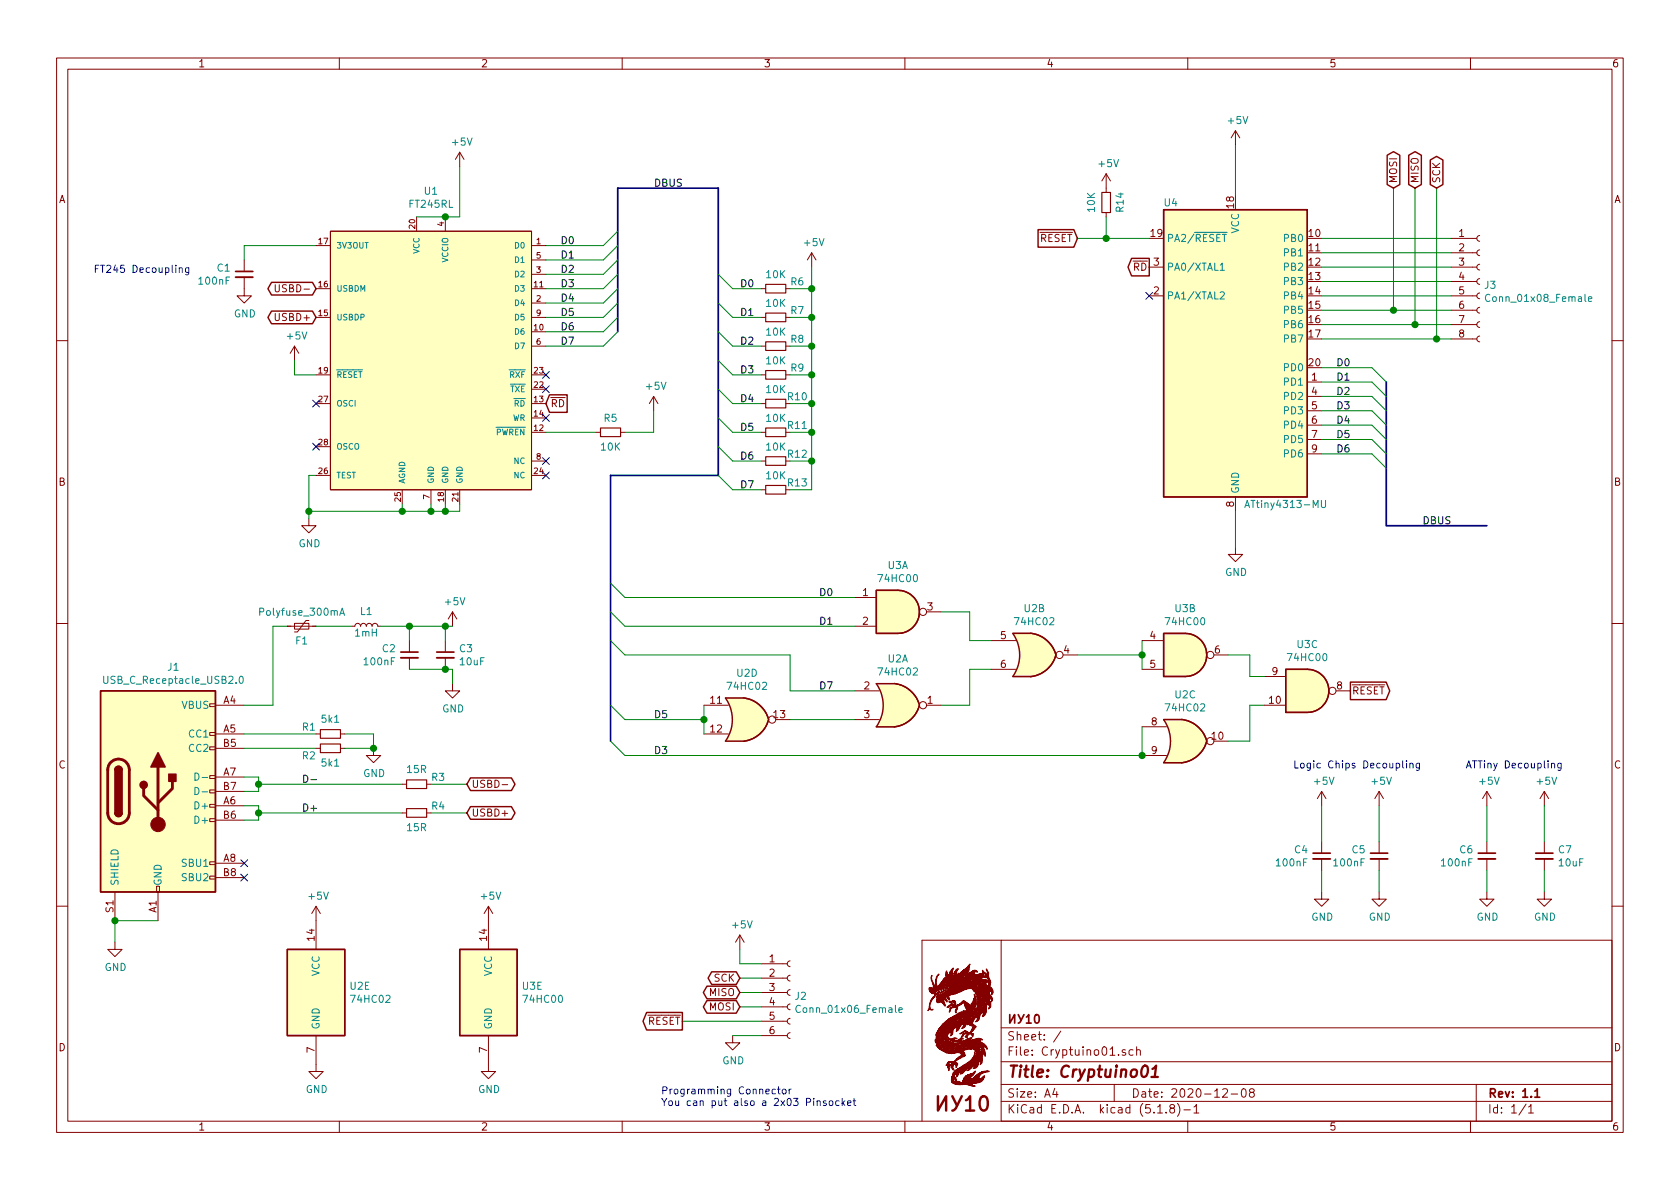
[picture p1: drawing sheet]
<svg xmlns="http://www.w3.org/2000/svg" width="297mm" height="210mm" viewBox="0 0 297 210" stroke-linecap="round" stroke-linejoin="round" font-family="sans-serif">
<defs><g id="words">
<text font-size="3.5" fill="#840000" x="165" y="196.5">10</text>
<text font-size="2.8" fill="#840000" x="178" y="190.5">Title: Cryptuino01</text>
<g font-size="2.1" fill="#840000">
<text x="178" y="184">Sheet: /</text>
<text x="178" y="181">10</text>
<text x="178" y="186.7">File: Cryptuino01.sch</text>
<text x="178" y="196.9">KiCad E.D.A. kicad (5.1.8)-1</text>
<text x="178" y="194.1">Size: A4</text>
<text x="200" y="194.1">Date: 2020-12-08</text>
<text x="263" y="194.1">Rev: 1.1</text>
<text x="263" y="196.9">Id: 1/1</text>
</g>
<g font-size="1.8" fill="#840000">
<text x="35" y="11.9">1</text>
<text x="85" y="11.9">2</text>
<text x="135" y="11.9">3</text>
<text x="185" y="11.9">4</text>
<text x="235" y="11.9">5</text>
<text x="285" y="11.9">6</text>
<text x="10.4" y="35.9">A</text>
<text x="247" y="32.5" transform="rotate(-90 247 32.5)">MOSI</text>
<text x="250.8" y="32.5" transform="rotate(-90 250.8 32.5)">MISO</text>
<text x="254.6" y="32.5" transform="rotate(-90 254.6 32.5)">SCK</text>
<text x="285.4" y="35.9">A</text>
<text x="203.5" y="41.9">19</text>
<text x="218.2" y="36.8" transform="rotate(-90 218.2 36.8)">18</text>
<text x="231.4" y="41.9">10</text>
<text x="258" y="41.9">1</text>
<text x="183.8" y="42.8">RESET</text>
<text x="200.4" y="47.9">RD</text>
<text x="204" y="47">3</text>
<text x="231.4" y="44.4">11</text>
<text x="231.4" y="47">12</text>
<text x="258" y="44.4">2</text>
<text x="258" y="47">3</text>
<text x="49.5" y="51.7">USBD-</text>
<text x="204" y="52.1">2</text>
<text x="231.4" y="49.5">13</text>
<text x="231.4" y="52.1">14</text>
<text x="258" y="49.5">4</text>
<text x="258" y="52.1">5</text>
<text x="49" y="56.8">USBD+</text>
<text x="231.4" y="54.6">15</text>
<text x="231.4" y="57.1">16</text>
<text x="231.4" y="59.7">17</text>
<text x="258" y="54.6">6</text>
<text x="258" y="57.1">7</text>
<text x="258" y="59.7">8</text>
<text x="231.4" y="64.8">20</text>
<text x="231.9" y="67.3">1</text>
<text x="231.9" y="69.8">4</text>
<text x="97.3" y="72">RD</text>
<text x="231.9" y="72.4">5</text>
<text x="231.9" y="74.9">6</text>
<text x="231.9" y="77.5">7</text>
<text x="231.9" y="80">9</text>
<text x="10.4" y="85.9">B</text>
<text x="218.2" y="89.6" transform="rotate(-90 218.2 89.6)">8</text>
<text x="285.4" y="85.9">B</text>
<text x="152.6" y="105.4">1</text>
<text x="164" y="107.9">3</text>
<text x="152.6" y="110.5">2</text>
<text x="176.9" y="113">5</text>
<text x="203.4" y="113">4</text>
<text x="176.9" y="118.1">6</text>
<text x="188.1" y="115.6">4</text>
<text x="203.4" y="118.1">5</text>
<text x="214.8" y="115.6">6</text>
<text x="224.9" y="119.4">9</text>
<text x="39.5" y="124.5">A4</text>
<text x="125.7" y="124.5">11</text>
<text x="152.8" y="121.9">2</text>
<text x="164" y="124.5">1</text>
<text x="224.5" y="124.5">10</text>
<text x="236.4" y="121.9">8</text>
<text x="239" y="122.8">RESET</text>
<text x="39.5" y="129.5">A5</text>
<text x="125.7" y="129.5">12</text>
<text x="136.8" y="127">13</text>
<text x="152.8" y="127">3</text>
<text x="203.6" y="128.3">8</text>
<text x="214.3" y="130.8">10</text>
<text x="10.4" y="135.9">C</text>
<text x="39.5" y="137.2">A7</text>
<text x="39.5" y="132.1">B5</text>
<text x="203.6" y="133.3">9</text>
<text x="285.4" y="135.9">C</text>
<text x="39.5" y="142.2">A6</text>
<text x="39.5" y="139.7">B7</text>
<text x="83.3" y="139.3">USBD-</text>
<text x="39.5" y="144.8">B6</text>
<text x="83.3" y="144.4">USBD+</text>
<text x="39.5" y="152.4">A8</text>
<text x="39.5" y="154.9">B8</text>
<text x="20.1" y="161.3" transform="rotate(-90 20.1 161.3)">S1</text>
<text x="27.7" y="161.4" transform="rotate(-90 27.7 161.4)">A1</text>
<text x="55.6" y="166.3" transform="rotate(-90 55.6 166.3)">14</text>
<text x="86.1" y="166.3" transform="rotate(-90 86.1 166.3)">14</text>
<text x="126.3" y="173.6">SCK</text>
<text x="136" y="170.2">1</text>
<text x="136" y="172.7">2</text>
<text x="125.5" y="178.7">MOSI</text>
<text x="125.5" y="176.1">MISO</text>
<text x="136" y="175.3">3</text>
<text x="136" y="177.8">4</text>
<text x="10.4" y="185.9">D</text>
<text x="114.5" y="181.2">RESET</text>
<text x="136" y="180.3">5</text>
<text x="136" y="182.9">6</text>
<text x="285.4" y="185.9">D</text>
<text x="55.6" y="186.2" transform="rotate(-90 55.6 186.2)">7</text>
<text x="86.1" y="186.2" transform="rotate(-90 86.1 186.2)">7</text>
<text x="35" y="199.9">1</text>
<text x="85" y="199.9">2</text>
<text x="135" y="199.9">3</text>
<text x="185" y="199.9">4</text>
<text x="235" y="199.9">5</text>
<text x="285" y="199.9">6</text>
</g>
<g font-size="1.8" fill="#008484">
<text x="217.2" y="21.9">+5V</text>
<text x="80.1" y="25.7">+5V</text>
<text x="194.4" y="29.6">+5V</text>
<text x="75.1" y="34.4">U1</text>
<text x="72.5" y="36.7">FT245RL</text>
<text x="193.6" y="37.4" transform="rotate(-90 193.6 37.4)">10K</text>
<text x="198.7" y="37.4" transform="rotate(-90 198.7 37.4)">R14</text>
<text x="205.9" y="36.5">U4</text>
<text x="219.1" y="41.3" transform="rotate(-90 219.1 41.3)">VCC</text>
<text x="142.3" y="43.5">+5V</text>
<text x="206.2" y="42.8">PA2/RESET</text>
<text x="206.2" y="47.9">PA0/XTAL1</text>
<text x="227.2" y="42.8">PB0</text>
<text x="227.2" y="45.3">PB1</text>
<text x="227.2" y="47.9">PB2</text>
<text x="35.3" y="50.3">100nF</text>
<text x="38.4" y="48">C1</text>
<text x="135.5" y="49.2">10K</text>
<text x="139.9" y="50.5">R6</text>
<text x="206.2" y="53">PA1/XTAL2</text>
<text x="227.2" y="50.4">PB3</text>
<text x="227.2" y="53">PB4</text>
<text x="262.5" y="51.1">J3</text>
<text x="263.3" y="53.4">Conn_01x08_Female</text>
<text x="41.4" y="56.1">GND</text>
<text x="135.5" y="54.3">10K</text>
<text x="135.5" y="59.4">10K</text>
<text x="139.9" y="55.5">R7</text>
<text x="227.2" y="55.5">PB5</text>
<text x="227.2" y="58">PB6</text>
<text x="50.9" y="60">+5V</text>
<text x="135.5" y="64.4">10K</text>
<text x="139.9" y="60.6">R8</text>
<text x="139.9" y="65.7">R9</text>
<text x="227.2" y="60.6">PB7</text>
<text x="227.2" y="65.7">PD0</text>
<text x="114.4" y="68.9">+5V</text>
<text x="135.5" y="69.5">10K</text>
<text x="139.3" y="70.8">R10</text>
<text x="227.2" y="68.2">PD1</text>
<text x="227.2" y="70.7">PD2</text>
<text x="106.8" y="74.6">R5</text>
<text x="135.5" y="74.6">10K</text>
<text x="139.3" y="75.9">R11</text>
<text x="227.2" y="73.3">PD3</text>
<text x="227.2" y="75.8">PD4</text>
<text x="106.3" y="79.7">10K</text>
<text x="135.5" y="79.7">10K</text>
<text x="139.3" y="80.9">R12</text>
<text x="227.2" y="78.4">PD5</text>
<text x="227.2" y="80.9">PD6</text>
<text x="135.5" y="84.8">10K</text>
<text x="139.3" y="86">R13</text>
<text x="219.1" y="87.4" transform="rotate(-90 219.1 87.4)">GND</text>
<text x="221" y="89.8">ATtiny4313-MU</text>
<text x="52.8" y="96.8">GND</text>
<text x="157" y="100.6">U3A</text>
<text x="216.6" y="101.8">GND</text>
<text x="78.8" y="107">+5V</text>
<text x="155.5" y="102.9">74HC00</text>
<text x="46.3" y="108.9">Polyfuse_300mA</text>
<text x="52.3" y="114">F1</text>
<text x="62.8" y="112.6">1mH</text>
<text x="63.8" y="108.8">L1</text>
<text x="179.7" y="110.6">74HC02</text>
<text x="181.1" y="108.2">U2B</text>
<text x="206.3" y="110.6">74HC00</text>
<text x="207.8" y="108.2">U3B</text>
<text x="29.7" y="118.6">J1</text>
<text x="64.5" y="117.6">100nF</text>
<text x="67.6" y="115.3">C2</text>
<text x="81.3" y="115.3">C3</text>
<text x="81.4" y="117.6">10uF</text>
<text x="130.3" y="119.7">U2D</text>
<text x="155.5" y="119.5">74HC02</text>
<text x="157" y="117.1">U2A</text>
<text x="227.9" y="116.9">74HC00</text>
<text x="229.4" y="114.6">U3C</text>
<text x="18.9" y="120.9">USB_C_Receptacle_USB2.0</text>
<text x="32.2" y="125.3">VBUS</text>
<text x="78.2" y="126">GND</text>
<text x="128.9" y="122">74HC02</text>
<text x="206.3" y="125.8">74HC02</text>
<text x="207.8" y="123.5">U2C</text>
<text x="33.6" y="130.4">CC1</text>
<text x="53.5" y="129.2">R1</text>
<text x="56.9" y="127.8">5k1</text>
<text x="33.6" y="133">CC2</text>
<text x="53.5" y="134.3">R2</text>
<text x="56.9" y="135.6">5k1</text>
<text x="64.2" y="137.4">GND</text>
<text x="72" y="136.7">15R</text>
<text x="34.8" y="143.1">D+</text>
<text x="76.4" y="143.2">R4</text>
<text x="76.4" y="138.1">R3</text>
<text x="232.5" y="138.8">+5V</text>
<text x="242.6" y="138.8">+5V</text>
<text x="261.7" y="138.8">+5V</text>
<text x="271.8" y="138.8">+5V</text>
<text x="34.8" y="145.7">D+</text>
<text x="72" y="147">15R</text>
<text x="32.4" y="153.3">SBU1</text>
<text x="32.4" y="155.8">SBU2</text>
<text x="225.8" y="153.2">100nF</text>
<text x="228.9" y="150.9">C4</text>
<text x="236" y="153.2">100nF</text>
<text x="239.1" y="150.9">C5</text>
<text x="255" y="153.2">100nF</text>
<text x="258.1" y="150.9">C6</text>
<text x="275.6" y="150.9">C7</text>
<text x="275.7" y="153.2">10uF</text>
<text x="21" y="156.7" transform="rotate(-90 21 156.7)">SHIELD</text>
<text x="28.6" y="156.7" transform="rotate(-90 28.6 156.7)">GND</text>
<text x="54.7" y="159.1">+5V</text>
<text x="85.1" y="159.1">+5V</text>
<text x="129.6" y="164.2">+5V</text>
<text x="231.9" y="162.8">GND</text>
<text x="242" y="162.8">GND</text>
<text x="261.1" y="162.8">GND</text>
<text x="271.2" y="162.8">GND</text>
<text x="18.5" y="171.7">GND</text>
<text x="56.5" y="172.6" transform="rotate(-90 56.5 172.6)">VCC</text>
<text x="87" y="172.6" transform="rotate(-90 87 172.6)">VCC</text>
<text x="61.9" y="175">U2E</text>
<text x="62.3" y="177.3">74HC02</text>
<text x="92.4" y="175">U3E</text>
<text x="92.8" y="177.3">74HC00</text>
<text x="140.6" y="176.8">J2</text>
<text x="141.4" y="179.1">Conn_01x06_Female</text>
<text x="56.5" y="182.1" transform="rotate(-90 56.5 182.1)">GND</text>
<text x="87" y="182.1" transform="rotate(-90 87 182.1)">GND</text>
<text x="127.7" y="188.2">GND</text>
<text x="54.1" y="193.3">GND</text>
<text x="84.5" y="193.3">GND</text>
</g>
<g font-size="1.8">
<text x="115.6" y="33">DBUS</text>
<text x="99.1" y="43.2">D0</text>
<text x="99.1" y="45.7">D1</text>
<text x="99.1" y="53.3">D4</text>
<text x="99.1" y="48.3">D2</text>
<text x="99.1" y="50.8">D3</text>
<text x="130.8" y="50.8">D0</text>
<text x="99.1" y="58.4">D6</text>
<text x="99.1" y="55.9">D5</text>
<text x="130.8" y="55.9">D1</text>
<text x="99.1" y="61">D7</text>
<text x="130.8" y="61">D2</text>
<text x="236.2" y="64.8">D0</text>
<text x="130.8" y="66">D3</text>
<text x="130.8" y="71.1">D4</text>
<text x="236.2" y="67.3">D1</text>
<text x="236.2" y="69.8">D2</text>
<text x="130.8" y="76.2">D5</text>
<text x="236.2" y="74.9">D4</text>
<text x="236.2" y="72.4">D3</text>
<text x="236.2" y="77.5">D5</text>
<text x="130.8" y="81.3">D6</text>
<text x="236.2" y="80">D6</text>
<text x="130.8" y="86.4">D7</text>
<text x="251.5" y="92.7">DBUS</text>
<text x="144.8" y="105.4">D0</text>
<text x="144.8" y="110.5">D1</text>
<text x="144.8" y="121.9">D7</text>
<text x="115.6" y="127">D5</text>
<text x="115.6" y="133.3">D3</text>
<text x="53.3" y="143.5">D+</text>
</g>
<g font-size="1.8" fill="#0000c2">
<text x="16.5" y="48.3">FT245 Decoupling</text>
<text x="228.6" y="135.9">Logic Chips Decoupling</text>
<text x="259.1" y="135.9">ATTiny Decoupling</text>
<text x="116.8" y="193.5">Programming Connector</text>
<text x="116.8" y="195.6">You can put also a 2x03 Pinsocket</text>
</g>
<g font-size="1.4" fill="#840000">
<text x="73.4" y="40.4" transform="rotate(-90 73.4 40.4)">20</text>
<text x="78.5" y="40" transform="rotate(-90 78.5 40)">4</text>
<text x="56.4" y="43.2">17</text>
<text x="94.9" y="43.2">1</text>
<text x="94.9" y="45.7">5</text>
<text x="56.4" y="50.8">16</text>
<text x="94.5" y="50.8">11</text>
<text x="94.9" y="53.3">2</text>
<text x="94.9" y="48.3">3</text>
<text x="56.4" y="55.9">15</text>
<text x="94.5" y="58.4">10</text>
<text x="94.9" y="55.9">9</text>
<text x="94.9" y="61">6</text>
<text x="56.4" y="66">19</text>
<text x="56.4" y="71.1">27</text>
<text x="94.5" y="71.1">13</text>
<text x="94.5" y="68.6">22</text>
<text x="94.5" y="66">23</text>
<text x="94.5" y="76.2">12</text>
<text x="94.5" y="73.7">14</text>
<text x="56.4" y="83.8">26</text>
<text x="56.4" y="78.7">28</text>
<text x="94.5" y="83.8">24</text>
<text x="94.9" y="81.3">8</text>
<text x="70.9" y="88.7" transform="rotate(-90 70.9 88.7)">25</text>
<text x="75.9" y="88.3" transform="rotate(-90 75.9 88.3)">7</text>
<text x="78.5" y="88.7" transform="rotate(-90 78.5 88.7)">18</text>
<text x="81" y="88.7" transform="rotate(-90 81 88.7)">21</text>
</g>
<g font-size="1.4" fill="#008484">
<text x="59.4" y="43.9">3V3OUT</text>
<text x="74.2" y="44.9" transform="rotate(-90 74.2 44.9)">VCC</text>
<text x="79.2" y="46.4" transform="rotate(-90 79.2 46.4)">VCCIO</text>
<text x="91.2" y="43.9">D0</text>
<text x="91.2" y="46.5">D1</text>
<text x="59.4" y="51.6">USBDM</text>
<text x="91.2" y="51.6">D3</text>
<text x="91.2" y="49">D2</text>
<text x="59.4" y="56.6">USBDP</text>
<text x="91.2" y="59.2">D6</text>
<text x="91.2" y="54.1">D4</text>
<text x="91.2" y="56.6">D5</text>
<text x="91.2" y="61.7">D7</text>
<text x="59.4" y="66.8">RESET</text>
<text x="59.4" y="71.9">OSCI</text>
<text x="90.1" y="66.8">RXF</text>
<text x="90.2" y="69.3">TXE</text>
<text x="90.9" y="71.9">RD</text>
<text x="87.7" y="77">PWREN</text>
<text x="90.6" y="74.4">WR</text>
<text x="59.4" y="79.5">OSCO</text>
<text x="90.9" y="82">NC</text>
<text x="59.4" y="84.6">TEST</text>
<text x="71.6" y="85.6" transform="rotate(-90 71.6 85.6)">AGND</text>
<text x="76.7" y="85.6" transform="rotate(-90 76.7 85.6)">GND</text>
<text x="79.2" y="85.6" transform="rotate(-90 79.2 85.6)">GND</text>
<text x="81.8" y="85.6" transform="rotate(-90 81.8 85.6)">GND</text>
<text x="90.9" y="84.6">NC</text>
</g>
</g></defs>
<g fill="none" stroke="#840000" stroke-width=".18">
<path d="M10 10.3h277v189.9h-277zM12 12.2h273v186.1h-273zM60 10.3v1.9M110 10.3v1.9M160 10.3v1.9M210 10.3v1.9M260 10.3v1.9M73.7 38.3v2.6M78.7 38.3v2.6M81.3 26.9l-.8 1.3M81.3 26.9v2.6M81.3 26.9l.7 1.3"/>
<path d="M195.6 30.7v3.3M195.6 37.6v.7M195.6 30.7l-.8 1.3M195.6 30.7l.7 1.3M218.4 23.1l-.7 1.3M218.4 23.1v2.5M218.4 23.1l.8 1.3M43.2 49v3.3h1.2l-1.2 1.3-1.3-1.3h1.3M43.2 46v2M48.7 50.3v1.1l.2 .2h.2l.3-.2v-1.1M55.9 51h2.5M55.9 56.1h2.5"/>
<path d="M55.9 43.4h2.5M58.4 40.9h35.6v45.7h-35.6zM94 51h2.5M94 56.1h2.5M94 43.4h2.5M94 58.7h2.5M94 53.6h2.5M94 48.5h2.5M94 46h2.5M134.6 51h.8M134.6 56.1h.8M138.9 51h.8"/>
<path d="M138.9 56.1h.8M143.5 44.7l-.8 1.3M143.5 44.7v2.5M143.5 44.7l.8 1.3M203.2 52.3h2.5M203.2 47.2h2.5M256.5 59.9h4.6M256.5 57.4h4.6M256.5 54.9h4.6M256.5 52.3h4.6M256.5 49.8h4.6M256.5 47.2h4.6"/>
<path d="M256.5 44.7h4.6M256.5 42.2h4.6M261.6 59.4l-.3 .1-.2 .4 .1 .3 .4 .2M261.6 56.9l-.3 .1-.2 .3 .1 .4 .4 .2M261.6 54.4l-.3 .1-.2 .3 .1 .4 .4 .2M261.6 51.8l-.3 .1-.2 .3 .1 .4 .4 .2M261.6 49.3l-.3 .1-.2 .3 .1 .4 .4 .2M261.6 46.7l-.3 .1-.2 .4 .1 .3 .4 .2M261.6 44.2l-.3 .1-.2 .3 .1 .4 .4 .2M261.6 41.7l-.3 .1-.2 .3 .1 .4 .4 .2M10 60.2h2M52.1 61.2l-.8 1.3"/>
<path d="M52.1 61.2v2.5M52.1 61.2l.7 1.3M55.9 66.3h2.5M55.9 71.4h2.5M55.9 79h2.5M94 76.4h2.5M94 61.2h2.5M94 66.3h2.5M94 71.4h2.5M94 73.9h2.5M94 68.8h2.5M105.4 76.4h.8"/>
<path d="M109.7 76.4h.8M115.6 70.1l-.8 1.3M115.6 70.1v2.5M115.6 70.1l.7 1.3M134.6 76.4h.8M134.6 61.2h.8M134.6 66.3h.8M134.6 71.4h.8M138.9 61.2h.8M138.9 66.3h.8M231.1 67.6h2.6M231.1 70.1h2.6"/>
<path d="M231.1 72.6h2.6M231.1 75.2h2.6M231.1 77.7h2.6M285 60.2h2M54.6 91.7v1.3h1.3l-1.3 1.2-1.3-1.2h1.3M55.9 84.1h2.5M71.1 86.6v2.5M76.2 86.6v2.5M78.7 86.6v2.5M81.3 86.6v2.5M94 81.5h2.5M94 84.1h2.5"/>
<path d="M134.6 81.5h.8M134.6 86.6h.8M218.4 96.8v1.2h1.3l-1.3 1.3-1.2-1.3h1.2M218.4 87.9v2.5M231.1 80.3h2.6M10 110.3h2M50.8 110.7h5.1M52.1 110.2h2.5v1h-2.5zM54.6 109.7h-.5l-1.5 2.1h-.5M62.2 110.7h.5l.2-.3 .2-.2 .5 .2 .2 .3 .1-.3 .3-.2 .4 .2 .2 .3 .1-.3 .3-.2 .4 .2 .2 .3 .1-.3 .3-.2 .4 .2 .2 .3h.5M72.4 113.3v2M72.4 116.3v2.1"/>
<path d="M78.7 113.3v2M78.7 116.3v2.1M80 108.2l-.8 1.3M80 108.2v2.5M80 108.2l.8 1.3M151.1 105.7h3.8M151.1 110.7h3.8M163.8 108.2h2.6M175.3 113.3h4.3M175.3 118.4h4.3M188 115.8h2.5M201.9 113.3h3.8"/>
<path d="M201.9 118.4h3.8M214.6 115.8h2.6M223.5 119.6h3.8M285 110.3h2M37.1 139.7h1v.5h-1zM37.1 137.2h1v.5h-1zM37.1 132.1h1v.5h-1zM37.1 129.5h1v.5h-1zM37.1 124.5h1v.5h-1zM38.1 124.7h5.1M38.1 129.8h5.1M38.1 137.4h5.1"/>
<path d="M38.1 132.3h5.1M38.1 139.9h5.1M55.9 129.8h.7M55.9 132.3h.7M60.2 129.8h.8M60.2 132.3h.8M66 132.3v1.3h1.3l-1.3 1.3-1.2-1.3h1.2M71.1 138.7h.8M75.4 138.7h.8M80 120.9v1.3h1.3l-1.3 1.2-1.3-1.2h1.3M88.8 138.8h1M124.5 124.7h4.3"/>
<path d="M124.5 129.8h4.3M137.2 127.2h2.5M151.1 122.2h4.3M151.1 127.2h4.3M163.8 124.7h2.6M201.9 128.5h4.3M201.9 133.6h4.3M214.6 131.1h2.6M223.5 124.7h3.8M233.7 139.9l-.8 1.3M233.7 139.9v2.6M233.7 139.9l.7 1.3"/>
<path d="M236.2 122.2h2.6M243.8 139.9l-.7 1.3M243.8 139.9v2.6M243.8 139.9l.8 1.3M262.9 139.9l-.8 1.3M262.9 139.9v2.6M262.9 139.9l.8 1.3M273 139.9l-.7 1.3M273 139.9v2.6M273 139.9l.8 1.3M20.3 157.7v5.1M27.7 156.7h.5v1h-.5z"/>
<path d="M27.9 157.7v5.1M37.1 154.9h1v.5h-1zM37.1 152.4h1v.5h-1zM37.1 144.8h1v.5h-1zM37.1 142.2h1v.5h-1zM38.1 142.5h5.1M38.1 152.6h5.1M38.1 145h5.1M38.1 155.2h5.1M71.1 143.8h.8M75.4 143.8h.8M233.7 157.7v1.3h1.2l-1.2 1.3-1.3-1.3h1.3"/>
<path d="M233.7 148.8v2.1M233.7 151.9v2M243.8 157.7v1.3h1.3l-1.3 1.3-1.2-1.3h1.2M243.8 148.8v2.1M243.8 151.9v2M262.9 157.7v1.3h1.3l-1.3 1.3-1.3-1.3h1.3M262.9 148.8v2.1M262.9 151.9v2M273 157.7v1.3h1.3l-1.3 1.3-1.2-1.3h1.2M273 148.8v2.1M273 151.9v2M10 160.2h2"/>
<path d="M20.3 166.6v1.3h1.3l-1.3 1.3-1.3-1.3h1.3M55.9 160.3v7.6M55.9 160.3l-.8 1.2M55.9 160.3l.7 1.2M86.4 160.3v7.6M86.4 160.3l-.8 1.2M86.4 160.3l.7 1.2M130.8 165.3l-.8 1.3M130.8 165.3v2.6M130.8 165.3l.8 1.3M134.6 178h4.6M134.6 175.5h4.6"/>
<path d="M134.6 173h4.6M134.6 170.4h4.6M139.7 177.5l-.3 .1-.2 .4 .1 .4 .4 .2M139.7 175l-.3 .1-.2 .3 .1 .4 .4 .2M139.7 172.5l-.3 .1-.2 .3 .1 .4 .4 .2M139.7 169.9l-.3 .1-.2 .4 .1 .3 .4 .2M177 166.3h108v32h-108zM177 166.3h-14v31.9M285 160.2h2M55.9 183.1v6.4h1.2l-1.2 1.2-1.3-1.2h1.3M60 198.3v1.9M86.4 183.1v6.4h1.2l-1.2 1.2-1.3-1.2h1.3"/>
<path d="M110 198.3v1.9M129.5 183.1v1.3h1.3l-1.3 1.3-1.2-1.3h1.2M134.6 183.1h4.6M134.6 180.6h4.6M139.7 182.6l-.3 .1-.2 .4 .1 .3 .4 .2M139.7 180.1l-.3 .1-.2 .3 .1 .4 .4 .2M160 198.3v1.9M177 194.8h108M177 191.8h108M177 187.8h108M177 181.8h108M186.5 192.5l-.4 1h1"/>
<path d="M186.8 193v1M187.6 182.3l-1.3 2M197 191.8v3M199 185.7a.37 .37 0 0 0-.6 .1l.1 .2 .5 .2 .1 .1-.3 .3-.4-.1M200.3 185.7l-.4-.1-.3 .3 .1 .6 .2 .1 .4-.1M201 185.7a.37 .37 0 0 1 .6 .1v.8M201 185.1v1.5M204.7 196.8h.8M206.2 196.7v.1M207.1 196l-.3-.3 .2-.3a.48 .48 0 0 1 .6 .1l-.1 .4a.52 .52 0 0 0-.6 .2 .52 .52 0 0 0 .1 .6l.4 .1 .2-.1 .1-.4-.3-.3M208.2 195.1a1.71 1.71 0 0 1 0 2.3M209.3 196.3h1.2"/>
<path d="M210 198.3v1.9M211.1 195.8l.4-.5v1.5M211.1 196.8h.9M216.2 192.7l.2-.2h.4l.2 .5-.9 1h.9M217.7 193.5h1.1M219.6 192.7l.4-.2a.94 .94 0 0 1 0 1.5 .82 .82 0 0 1-.4-1.3zM221.2 193.2l-.3-.3 .1-.2 .2-.2 .4 .1 .2 .2-.1 .2-.6 .2a.48 .48 0 0 0-.1 .7l.2 .1 .5-.1a.48 .48 0 0 0-.1-.7h-.1M260 198.3v1.9M261 191.8v6.5M269.8 195.2l-1.2 2M270.3 195.8l.4-.5v1.5M270.3 196.8h.8"/>
<circle cx="163.2" cy="108.2" r=".63"/>
<circle cx="187.3" cy="115.8" r=".63"/>
<circle cx="214" cy="115.8" r=".63"/>
<circle cx="136.5" cy="127.2" r=".63"/>
<circle cx="163.2" cy="124.7" r=".63"/>
<circle cx="214" cy="131.1" r=".63"/>
<circle cx="235.6" cy="122.2" r=".63"/>
</g>
<g fill="none" stroke="#840000" stroke-width=".3">
<path d="M41.7 48h3M70.9 115.3h3M77.2 115.3h3.1M232.2 150.9h3M242.3 150.9h3.1M261.4 150.9h3M271.5 150.9h3.1M181.1 179.4l-.7 1.3-.4 .2M181.5 179.9l.4-.5v1.5M183 179.6l.4-.2a.94 .94 0 0 1 0 1.5 .82 .82 0 0 1-.4-1.3zM181.5 180.9h.8M271.4 193l.4-.5v1.5"/>
<path d="M271.4 194h.8"/>
</g>
<path d="M202.1 188.6a.45 .45 0 0 1 .5-.2 .45 .45 0 0 1 .3 .4 1.15 1.15 0 0 1-.7 1.6l-.2-.1a1.55 1.55 0 0 1 .1-1.7zM203.6 190.4h1.1M203.8 189l.6-.6-.2 2" fill="none" stroke="#840000" stroke-width=".41"/>
<g fill="#840000" stroke="#840000" stroke-width=".18">
<path d="M168.5 190h.3l.1-.2 .2 .1-.1-.1 .2 .1-.1-.2-.5 .2 .5-.2h-.3l.3-.2 .3 .3-.2-.3 .3 .2-.1-.2 .2 .1 .1-.2-.5 .1v-.1l.4-.1 .2 .1-.3 .3-.1 .5-.3 .2 .2-.2-.3-.2 .3 .1-.1-.2 .1 .1v-.1l-.4 .1-.2 .2 .3 .5h-.3l.4 .2-.1 .2-.1-.2a.2 .2 0 0 0-.4 0 .2 .2 0 0 0 .2 .3l.2 .1 .7-.1 .4 .4 .2-.1v.2h.6l-.6-.1v-.1l1.2 .2 .5 .3-.2-.3-.1 .1v-.2h.2h-.2l.1-.1 .2-.1h-.1l.6 .1-.4-.1v-.1l.5 .2-.4-.2 .3-.1 .2 .2 .1-.1h.5h-.5h-.2h.2h-.2l.1-.1 .7 .1-.7-.1h.5v-.2l-.1 .2h-.3l.2-.1-.2-.3 .2 .2 .2-.1 .1 .3v-.2l.1 .2 .1-.1h.1l-.6-.3 .4 .1 .3 .2 .1-.1-1-.2v-.1l.1 .1 .1-.1v.1l.6 .1-.5-.1v-.2l-.3 .1 .2-.1h-.2h.1v-.2l-.1 .1-.1-.1-.8 .7h-.5l-.2-.1h.2l-.2-.2h.2h-.2l.1-.1 .2 .4v-.3l.1 .2h.4l-.4-.2 .5 .1 .4-.3-.4 .2h-.6l-.2-.2 .3-.1h-.2h.3v-.2l-.3 .1 .1-.1h-.1l-.7 .7-.2 .5h-.4l.4-.1h-.2v-.2l.2 .1-.2-.1 .1-.1h.2h-.2l.2-.1h-.2l.1-.2 .2 .1v-.1h-.2v-.1l.1 .1v-.1h-.1l.1-.1 .2 .2v-.1h.1l-.3-.1h.4l-.4-.1 .2-.1 .3 .1-.3-.1v-.1l.4 .1-.2-.1h-.2l.1-.1 .3 .1 .2-.1 .4 .1v-.1h-.3v-.1l-.6 .1 .4-.1h.6v.1l.1-.1-.2-.1h-.5h.7l.1 .1-.1-.2-.5 .1h.4h-.2l.3-.2 .2 .2 .1-.2h-.3l.3-.2 .1 .1v-.2l.1 .1-.3 .5-.6 .6-.1-.1 .2 .2 .7-.3 .4-.1-.1-.1-.3 .2 .3-.3 .4 .3-.2-.2 .3 .1v-.1l-.5-.1 .2-.1 .1 .2v-.2h-.3h.1a.15 .15 0 0 1 .2-.1 .15 .15 0 0 1 .1 .2h.1v.1l.1-.2-.2-.1h-.2a.24 .24 0 0 1 .2-.2 .24 .24 0 0 1 .3 .2l-.2-.1a.16 .16 0 0 0 .1 .2 .16 .16 0 0 0 .2-.2l-.2-.1h.2v.1l.1-.2-.3 .1 .2-.2 .4 .1-.3-.1 .8-.1-.8 .1 .1-.1 .8-.1h.5l-1.1 .4-.3-.1 .1 .1-.4 .5-.1 .4h.5l.1 .2v-.1h.1l-.1-.1h-.3l.2-.1 .3 .1-.3-.1 .3-.1h-.2l.3-.1h-.2l.3-.2v.3l-.5 .7-1 .4h-.6l-.2-.1 .1 .2-.1-.1v.2v-.1l.2 .3 .4 .1-1.1-.2-.1-.1 .4 .1-.4-.1h.1l-.1-.1-.1 .1-.4-.1h.3l-1.5 .1-.5-.1h1.2l-1.5-.1 1.3 .1-1.4-.1-.1-.1 .2 .1v-.1l-.3-.1 1.7 .3-.4-.1h.2l-.3-.2-.2 .1-1-.1-.1-.1 .2 .1h.8v.1v-.2h-.8h1h-1.2h.2h-.2l-.1-.3 .2 .2 .3 .1-.4-.3h-.1l.2-.1 .1 .2-.1-.2-.2-.1h.3l-.1-.2v.2h-.2l.1-.2 .3 .1-.1-.2-.2 .1 .1-.1-.1-.1 .2 .1v-.2l-.2 .1 .1-.2 .1 .2a.15 .15 0 0 0 .1 .2 .15 .15 0 0 0 .2 0l-.2-.2h.1h-.1v-.3l-.2 .1 .1-.2h.2z"/>
<path d="M170.3 184.1h.6l-.1-.1h-.3l.3-.1 .5 .1-.5-.1h.4l-.3-.1h.1l.4 .1-.1-.2-.3 .1 .1-.1h.2l.3 .3-.2-.3h-.3h.5v-.1l-.4 .1 .6-.2v.1a.19 .19 0 0 0-.2 .3 .19 .19 0 0 0 .3 0l.1-.1 .4 .2-.3-.1h.3l.3 .2v-.1l-.3-.2-.3 .1 .4-.1 .8 .3-.4-.3-.2 .1h.6h-.2l.2-.1h-.4l.5-.1-1.1 .1h.6l-.3-.1 .3-.1 .2 .2 .1-.1-.2-.1 .5 .1 .2 .1-.4 .2 .1 .2 .7 .5 .5 .7-.2 .1-.2-.3 .2-.1h-.4l-.1 .1 .3 1v.6l-.1-.3a.2 .2 0 0 0-.2-.1 .2 .2 0 0 0-.2 .2v1.2l-.3 .5 .1-.3-.1-.2 .1-.1-.3-.1h.3h-.4l-.2 .8-.3 .4-.5 .1 .4-.1h-.2l.2-.1-.1-.2 .3 .1-.4-.2-1 .9h-.4l.4-.1-.1-.2h.3h-.3l.1-.1h-.3l-.7 .9-.6 .1 .1-.1h.3l-.1-.1-.2 .1 .2-.2-.1-.1 .3 .1h-.1v.1l.2-.1-.4-.1-.2-.2h.3l-.2-.1 .6 .3-.6-.3 .7 .2-.2-.2h.2l-.5-.1 .4 .1-.3-.1 .4-.1 .1 .2-.1-.1h.2l-.5-.1 .5 .1-.1-.1h.2l.1-.1-.1 .1h-.4l.4-.1h-.3l.1-.1 .4 .1 .2-.2 .4 .2-.2-.2-.7 .1 .6-.1-.3-.1h.2h-.2l.1-.1 .5 .3-.1-.2 .3 .1v-.1h-.3l-.2-.2h.4l-.4-.1 .1-.1 .3 .1-.3-.1 .2-.1a.19 .19 0 0 1 .2 .1 .19 .19 0 0 1 0 .2h-.2v.1l.9-.1h-.4l.4-.2 .1 .3h.2l-.1-.1-.1-.1h.1h-.1v-.2l-.2 .1 .2-.2 .2 .3v-.1h-.1l.1-.2h-.3l.3-.1 .1 .2-.1-.2h-.2l.2-.1 .1 .1-.1-.1h.2v-.1l-.2 .1 .5-.3h-.2l.1-.1 .2 .2v-.1h.1l-.2-.1 .2-.1 .1 .1-.1-.1-.3 .1 .1-.2 .3 .1-.3-.1v-.1l.3 .1-.3-.1 .1-.1a.15 .15 0 0 1-.3 0 .15 .15 0 0 1 .1-.2v.2h.4h-.3v-.3h-.1l.2-.2-.1 .4h.3h-.1v-.2h.1l-.1-.2h.2v-.1l-.2 .1 .1-.2h.1h-.1v-.2l.2 .1v.1h.4l-.4-.2h.3l-.1-.2h-.1l.1 .2-.1-.1-.3 .1 .2-.2-.2 .1 .1-.2h-.1h.1l-.1-.1 .2 .1 .1-.1 .1 .1v-.2l-.4 .1-.1-.2 .2 .1v-.1h-.2v-.2l.4 .2-.2-.1h.2l-.4-.1h.3v-.1l-.3 .1-.1-.2 .3 .1-.3-.1v-.1l.4 .2-.5-.3 .4 .1 .1 .1 .3-.1-.8-.1 .3-.1h-.3l-.3-.4 .4 .4 .4 .1-.1-.1 .2 .1 .1-.1 .3 .3-.2-.3-.4-.1-.3 .1-.1-.2 .2 .1-.2-.1h.3l-.8-.4 .5 .2-.2-.2-.5-.1h.6l.2 .3 .5 .2-.6-.3-.1-.2h-.4l.1-.1-.1 .1-1.4-.1-1 .2z"/>
<path d="M168.7 189.5l.6-.3-.3 .1 .2-.2 .2 .1-.2-.1h.5h-.4l.2-.2 .3 .2-.1-.2h-.1l.4-.3 .1 .3-.1-.2-.2 .1a.13 .13 0 0 0 .1 .2 .13 .13 0 0 0 .2-.1l.1-.1v.2l-1.1 .4-.6 .4z"/>
<path d="M167.6 187.9h1.1l-1-.1 .3-.1 .9 .2-.1-.2-.2 .1 .6-.4h-.1v-.1h.3v-.2l-.2 .1 .2-.1 .1 .1 .2-.1-.1-.1h.2l-.1-.1-.3 .2 .6-.5 .1 .2-.3 .1 .2 .1 .1-.1v.1l-.6 .2-.3 .3-.1-.1-.2 .3 .4 .3-.2 .7-.1-.4 .1 .2 .1-.4h-.1v.2v-.1l-.3-.1h.3l-.1-.1-.3 .1a.16 .16 0 0 1-.1 .2 .16 .16 0 0 1-.2-.2v.2l-.5 .2a.26 .26 0 0 0-.1 .2 .26 .26 0 0 0 0 .2l-.1 .4v-.4h.1l-.3-.2 .2 .1-.2-.2 .2-.1h-.2h.4l-.2-.1h.4h-.3l.1-.1 .3 .1-.3-.1h.4v-.1h-.2l.3-.2 .2 .2-.1-.2h-.1h.2l.1 .1v-.1l-.8-.1-.4 .5h-.2l.2-.2-.2 .1 .2-.2 .2 .1v-.2l-.2 .1 .1-.2h1.2l.1 .2 .2-.1-.3-.1z"/>
<path d="M168.5 188.3l.1 .1-.2 .3 .3 .4-.1 .1-.4-.4 .3 .2v-.1l-.3-.2 .2-.1h-.2l.3-.1-.1-.1h.1h-.1z"/>
<path d="M172.3 186.2l.1 .7-.3 .4-.8 .9-1 .7v-.3v.2h.1v-.2l.1 .1 .1-.1h-.1v-.2l.3 .2-.2-.2 .2 .1v-.1h.2l-.3-.1 .4-.1-.1-.1v.1l-.1-.1-.5 .4 .1-.2 .4-.3 .3 .2 .1-.1-.4-.1h.5l.1-.2-.2 .1 .1 .1h-.4l.3-.3 .3 .1-.2-.1 .3-.1h-.1v-.1h.2l.2-.2-.4 .2 .3-.3h.2h-.2l.3-.2-.2 .1 .1-.2h.2h-.2z"/>
<path d="M170 188.6l.3-.2-.2 .2z"/>
<path d="M170.4 188.5v.1z"/>
<path d="M171.9 188.1l.3 .1-.2 .2-.1-.2h.2h-.2z"/>
<path d="M171.7 187.9l.2-.1v.3l-.2-.1h.1z"/>
<path d="M172 187.8l.2-.1 .2 .2-.1-.2h-.3h.4v-.1h-.2h.3l.2 .1-.1-.2h-.3h.4v-.1l-.2 .1 .3-.1-.2 .4-.2-.1 .1 .2-.2 .1h-.2l-.1-.1 .2 .1v-.1h-.2l.2-.1-.2 .1z"/>
<path d="M172.2 187.3l.2 .1-.3 .2z"/>
<path d="M172.8 187.1l.1-.1 .2 .1a.16 .16 0 0 1 0 .3 .16 .16 0 0 1-.3-.1h.2h-.2v-.2l.3 .2z"/>
<path d="M172.5 187h.1l-.1 .2v-.1l-.1 .1 .1 .2a.2 .2 0 0 1-.1-.2 .2 .2 0 0 1 .1-.2z"/>
<path d="M172.6 187.3l.1-.2z"/>
<path d="M169.1 185.1l.4-.2 .4 .1 .8 1.6-.2 .2-.3 .1 .2-.2h-.1l.2 .1-.2-.2h.3l-.4-.1v.2l-.1 .1 .1-.2-.1 .1-.5-.6h.1l-.2-.1v-.2l-.1-.2 .2 .2v.2h.1l.4 .5-.2-.3 .3 .2 .3 .1-.1-.3-.2-.1h.1v-.2l-.1 .1 .1-.2-.4-.6h-.1l.1 .1-.1 .1v.2h-.2v-.3h.2l-.3-.1 .2-.1-.3 .1 .1-.1 .1 .1-.1-.2h.2l.3 .2-.2-.2h-.4l-.1 .2 .3 .3-.3-.1v.2l-.2-.2 .1 .2-.2 .1-.1-.3 .1 .2a.14 .14 0 0 1-.2-.1 .14 .14 0 0 1 .2-.2v.1h.5l-.2-.1h-.4l.1-.1 .2 .1-.1-.2 .2 .1z"/>
<path d="M172.5 186.6h.1v.3h-.1l.1-.1z"/>
<path d="M172.7 186.6h.1a.16 .16 0 0 1 .3-.1 .16 .16 0 0 1 0 .2l-.1 .2h-.3l.2-.1-.2-.1h.3h-.3h.2l-.2-.1 .4 .1z"/>
<path d="M169.9 186.8l.1 .1z"/>
<path d="M172.6 186.2l.2-.2 .2 .1v.3l-.2 .1-.2-.1h.1h-.1l.1-.1 .1 .1v-.2l.1-.1-.3 .2z"/>
<path d="M173.1 186l.2-.1 .2 .2h-.1l.1 .2-.2 .2-.2-.1 .2-.1-.2 .1 .1-.1h-.1v-.2l.3 .2z"/>
<path d="M170.1 186.2h.2l.1 .2z"/>
<path d="M167.3 185.7h.8l.1 .2h-.2l.1 .1 .3 .1-.2-.2h.2l.2 .2-.1-.3-.3 .1 .1-.1-.4-.2v-.1h.2l-.2-.1h.3v.2v-.2h.2l-.6-.1 .3 .1v-.2l.2 .2-.1-.2-.4 .1 .3-.2 .3 .2-.1 .4h.3v.1l.2 .2 .1-.1 .1 .1v-.1l-.4-.2h.2l.6 .5-.4-.1-.1 .1-.2-.1h.2l.2-.1-.4 .1-.1-.2 .1 .4h-1l-.2-.2 .1-.2 .1 .2h-.1l.2 .1v-.2l.1 .2-.1-.3 .4 .4v-.1h.5l-.7-.1v-.2h-.5z"/>
<path d="M166 185.2l1.2 .5v.1l-.5-.2-.2 .1 .2-.1v.2l.2-.1v.2l.2-.1-.1 .1 .2 .1v-.1l.1 .2 .1-.1-.1-.1h.1l.1 .3-1-.5h.2h-.3l-.2-.2h.3h-.4v-.1h.1z"/>
<path d="M169.7 185.7l.3 .4-.1-.1a.21 .21 0 0 1-.2-.1 .21 .21 0 0 1 0-.2z"/>
<path d="M172.4 185.6l.3-.1 .1 .4-.2 .1h-.1l-.1-.2 .3 .1-.3-.1 .1-.1a.14 .14 0 0 0 .1 .1 .14 .14 0 0 0 .1-.2 .14 .14 0 0 0-.2 0l.2 .1h-.3z"/>
<path d="M167.7 185.9l.1 .1z"/>
<path d="M169.1 185.7l.3 .1v.2z"/>
<path d="M170 185.9l.1 .1z"/>
<path d="M172.9 184.9l.3-.1 .1 .2-.1 .4a.32 .32 0 0 1-.1 .5h-.1l-.2-.4 .3 .4v-.2h.1l.1-.1-.2 .1-.3-.3 .4 .2-.1-.2h-.3l.3-.1-.2-.1h.4h-.4l.3-.1-.3-.1h.4h-.3h.2h-.2z"/>
<path d="M169.8 185.8l.1 .1z"/>
<path d="M170.1 185.7l.1 .1z"/>
<path d="M167.4 185.3l.4 .2-.1 .2-.3-.1h.3l-.1-.1h.1l-.1-.1-.2 .2-.1-.2 .2 .1-.2-.1h.2z"/>
<path d="M169.2 185.6l.1 .1z"/>
<path d="M170 185.6l.1 .1z"/>
<path d="M170.4 185.5l1.2-.1 .3 .2-.8-.1-.7 .2v-.1l.3-.1-.3 .1z"/>
<path d="M168.4 185.1h.1l.3 .2-.2 .4-.1-.1h.1l-.1-.1v-.3l.2 .2z"/>
<path d="M169.5 185.6l.1 .1z"/>
<path d="M169.9 185.4l.2 .2z"/>
<path d="M172 185.1l.4 .1v.4l-.4-.2 .4 .1-.4-.1v-.1l.2 .1-.2-.1 .1-.1 .2 .2z"/>
<path d="M166.8 185.1l.4 .1v.3h-.2l-.2-.1 .3 .1-.1-.2-.2 .1 .1-.1-.1-.1h.2l.2 .2-.2-.2h-.2z"/>
<path d="M165.6 185l.3 .1 .1 .3z"/>
<path d="M171.6 184.9l.1-.1 .2 .2v.4h-.3v-.2h.2v.1v-.2l-.1-.1-.1 .2 .1-.1-.1-.2h.1z"/>
<path d="M170.3 185.2h.1h-.1l.2-.1 .2 .1-.1 .2h-.2l-.1-.1 .2-.1-.2 .1z"/>
<path d="M166.4 184.7l.4 .3a.2 .2 0 0 1-.1 .2 .2 .2 0 0 1-.2 .1l.1-.1h-.2v.2l-.2-.3 .1 .1 .2-.1h-.3a.17 .17 0 0 1 .2-.1 .17 .17 0 0 1 .1 .1v-.1l.2 .1-.3-.2h.1h-.2h.2v-.1l-.2 .1z"/>
<path d="M172.3 185h.4v-.1l-.4 .1 .4-.3 .1 .3a.22 .22 0 0 1 0 .3 .22 .22 0 0 1-.3-.1h-.1h.3v-.2v.2l-.2-.2v.2l-.2-.1 .1-.1z"/>
<path d="M171.1 185.1l.3-.1v.1h-.2l.1 .2-.2-.2 .1 .2h-.1z"/>
<path d="M171.4 185l.2 .1-.3 .2 .2-.2z"/>
<path d="M167.5 184.7h.2l.3 .3-.2 .2-.5-.1h.3l-.1-.1-.2 .1 .2-.2 .2 .2-.1-.2 .2 .2v-.2h-.3l.2-.1h-.2h.1z"/>
<path d="M170.5 184.7l.3 .4 .2-.1-.2-.3 .3 .3-.3 .2-.2-.1z"/>
<path d="M167.1 184.4l.3 .2-.1 .4h-.3l-.2-.1 .2 .1-.1-.2h-.1l.2-.1 .1 .3v-.2l.2 .1v-.2v.2l-.2-.1v-.1h-.2l.1-.2 .2 .2v-.2l.1 .2z"/>
<path d="M165.6 184.6l.3-.1 .2 .2v-.1l-.3-.1 .1-.1h.2l.2 .5-.2-.1v.1l.1 .1h-.3l-.2-.1 .3-.1-.1 .2 .2-.1a.18 .18 0 0 0-.2-.2 .18 .18 0 0 0-.2 .2l-.1-.2 .2 .1 .1-.1z"/>
<path d="M168 184.7h.3l.2 .1-.1-.2-.4 .1 .4-.1 .1 .3-.3 .1-.2-.2 .2 .2v-.2h-.2h.2l.2 .2-.1-.2h-.2v-.1l-.1 .1z"/>
<path d="M168.6 184.6l.3-.2 .2 .2 .1 .2-.5 .2-.1-.2 .3 .1h.1h-.2v-.1h.3h-.5v-.1h.3l-.1-.1h.2l-.1 .1 .1-.1-.1-.1-.2 .2z"/>
<path d="M170 184.7l.3-.1v.3l-.1-.1 .1 .1 .1-.3 .1 .3-.2 .1-.1-.1v.1z"/>
<path d="M171.9 184.5l.1-.1a.28 .28 0 0 1 .3 .3 .28 .28 0 0 1-.3 .3l-.1-.2 .3 .1-.4-.2 .4 .1-.4-.1 .1-.1 .3 .1-.3-.1z"/>
<path d="M165.5 184.9h.1z"/>
<path d="M171 184.5l.1 .1v-.1h.2l.1 .3-.3 .1-.1-.1h.3l-.3-.1 .3-.1-.3 .1h.1h-.2z"/>
<path d="M167.5 184.6h.2l.3 .3z"/>
<path d="M169.2 184.4a.23 .23 0 0 1 .4 .2 .23 .23 0 0 1-.3 .3l-.1-.1h.2h-.2v-.3l.3 .1z"/>
<path d="M172.3 184.3h.3v.4l-.1 .1-.1-.1 .1-.1-.2 .1-.1-.3 .4 .2-.3-.3h.2v.1l.1-.1z"/>
<path d="M172.7 184.4h.1l.3 .3-.2 .1-.1-.2 .1-.1z"/>
<path d="M166.5 184.2h.2a.16 .16 0 0 1 .2-.1 .16 .16 0 0 1 0 .2v-.2l-.4 .2-.1 .2 .2-.1v-.1l.2 .1v-.2l.2 .2-.4 .3-.2-.2 .4 .1 .1-.1h-.6z"/>
<path d="M171.4 184.2l.2 .1 .1-.1h-.3h.3l.1 .4a.24 .24 0 0 1-.3 0 .24 .24 0 0 1-.1-.2l.3 .2-.2-.2h.2v-.1l-.3 .1z"/>
<path d="M169.6 184.4h.3l.2 .2h-.3v-.1h.2h-.3v.2z"/>
<path d="M170.7 184.3h.1l.1 .1-.1 .2h-.1z"/>
<path d="M167.8 184.2h.3v.3l-.3 .1-.1-.2h.4l-.1-.2v.2h-.3z"/>
<path d="M170.1 184.3l.4 .2v-.1h-.2l.2-.1 .1 .3-.4-.1z"/>
<path d="M165.4 183.8l.3 .2 .1 .3-.1 .2-.3-.2v-.2l.1 .2 .2 .1v-.1l-.2-.1-.1-.3 .3 .4v-.2h-.1v-.1l-.2-.1z"/>
<path d="M168.3 184.2a.18 .18 0 0 1 .2 0 .18 .18 0 0 1 .1 .3h-.2l-.1-.1 .2-.1-.2 .1z"/>
<path d="M170.9 184.2h.3l.1 .1-.2 .2-.2-.2h.2h-.2h.3z"/>
<path d="M165.9 183.8l.3 .1-.2-.1 .2-.1 .2 .3v.1l-.3-.2h.1h-.1h-.1l.1 .2-.2-.1 .2 .3 .2-.1v-.1l.1 .2-.1 .1-.4-.1z"/>
<path d="M171.8 184.2l.4-.1 .1 .1-.2 .2-.2-.1 .2-.1h-.3h.4z"/>
<path d="M167.1 184.1l.3-.1 .3 .1-.1-.2-.2 .1 .2-.1 .2 .1-.1 .3-.1 .1-.3-.1 .1-.1 .2 .1-.1-.2 .2 .1-.2-.2-.1 .2-.2-.1 .1 .2z"/>
<path d="M167.5 181.9l.1-.2 .3 .3v-.2l.1 .3-.2 .2 .1 .1 .2 .1v-.1l.1-.1 .2 .2-.2-.2-.1 .1 .1-.1v-.1l-.2 .2-.1-.1 .3-.1 .2 .2-.1-.2h-.3h.4l.1-.2-.3 .1 .4-.1h-.2l.2-.1 .1-.1-.2 .1 .3-.2v.1l-.3 .2v.7l-.2 .4-.3 .1 .2-.4 .1 .1-.1-.2 .2-.1-.2 .1-.2-.2-.3 .2-.1 .4-.1-.2v.2l.1 .5 .4 .2 .4-.1v.1l.1-.1 .2 .1v-.2l-.2 .1 .2-.2 .5 .1h-.4l.1 .1a.15 .15 0 0 0-.2 .2 .15 .15 0 0 0 .1 .1l.3 .1 .4-.2 .2 .2v-.3l.3-.1-.3 .1v.2a.17 .17 0 0 1-.1-.2 .17 .17 0 0 1 .2-.1h.5h-.2a.18 .18 0 0 0-.2 .2 .18 .18 0 0 0 .1 .2l.2 .1-1 .1v-.2h-.3l.2 .1-.5-.1-.2-.2 .4 .2 1.2 .1h-.4v-.1h.3h-.5h.2l-.2-.1-.6 .1-.3-.2 .1-.1-.2 .1 .2-.1h-.4l.2 .3-.6-.3 .4 .1-.1-.1h-.4v-.1h.2l-.5-.3v-.5l.2-.1h-.2l.1-.1h.2l-.2-.1h.3h-.3l.1-.1h.8l-.2-.1-.5 .1 .1-.2h-.2l-.2-.3 .2 .2h.2l-.4-.3h.2l.3 .2v-.1z"/>
<path d="M166 184.1l.1 .2z"/>
<path d="M170.2 184l.1 .2z"/>
<path d="M166.3 183.6l.2-.1v.1h-.1l.2 .2v-.2l.2 .2-.1-.2h-.1h.1l-.1-.2 .4 .4-.2 .2h-.3l-.2-.2 .3 .1 .2-.1h-.5z"/>
<path d="M167.1 183.7l.2-.1 .2 .3-.4 .1-.1-.2 .2 .1 .2-.1h-.4z"/>
<path d="M165.6 183.2l.3 .2a.17 .17 0 0 1 .3 0 .17 .17 0 0 1-.1 .3l-.5 .1-.1-.1h.3h-.3v-.3l.1 .3h.3v-.1h-.3h.2l-.2-.1 .3 .1-.2-.1h.2l.1 .1v-.1h-.4l.3-.1h-.2v-.1l-.2 .1z"/>
<path d="M166.7 183.3h.2l-.1 .1 .2 .1v-.2l.1 .3z"/>
<path d="M167 183.2h.1l.3 .3-.2 .1 .1-.2h-.1z"/>
<path d="M169.7 182.8l.8-.5 .6 .3-.4-.3h-.2l.1-.1 .6 .4h.4h-.2l.4-.2v-.1l-.2 .1 .1-.2 .2 .1-.2-.1 .1-.1 .2 .1v-.1l.1-.1-.3 .1 .3-.2h-.2v-.1l.2 .2 .1-.1-.1-.1h.2v-.1l-.1 .1h-.3l.1-.1h.2v-.1l.2 .1 .1-.1h-.5a.18 .18 0 0 0 0-.2 .18 .18 0 0 0-.2-.1l-.1-.1h.2l.3 .4h.1l-.1-.2 .2 .2-.4-.5h-.2a.24 .24 0 0 1 .2-.1 .24 .24 0 0 1 .2 .2l.2 .2a.17 .17 0 0 1 .2 .1 .17 .17 0 0 1-.1 .2l-.7 .8a.16 .16 0 0 0-.1 .3 .14 .14 0 0 0 .2 0h.2l-.1 .5-.2-.2v-.2h.2l-.6-.1-.2 .3-.3 .1 .1 .4-.2-.2 .1-.1h-.2l.3-.2h-.1l.3-.2-.1-.1h.5l-.3-.1-.1 .1 .3-.2h-.4l-.1 .2-.4-.4-.8 .4z"/>
<path d="M170.3 182.8l.4-.1 .3 .2-.5-.1-.3 .5-.3 .2 .2-.2v-.1h.1l.1-.3h.1z"/>
<path d="M166.1 183h.4l-.2-.1-.2 .1 .4-.2 .1 .3h.2v-.3l.3 .2-.2-.2 .2 .1v-.2l-.3 .1-.1 .2v-.3l.2 .1-.2-.1 .1-.1 .3 .1-.3-.1 .2-.1 .3 .3-.2 .3-.2-.1-.1 .1 .2 .1-.3-.1-.2 .3-.4-.1h.3v-.1h-.3v-.1l.1 .1 .1-.2 .2 .3-.1-.2 .2 .1-.1-.2-.4 .1z"/>
<path d="M165.7 182.5l.5 .1v.1l-.2 .3v.3l-.3-.2h.2l-.2-.1v-.1l.2 .1-.1-.1h-.2l-.1 .2v-.3h.3h-.2v-.1h.3v.2l.1-.2-.2-.1 .3 .1-.1-.1-.4 .1z"/>
<path d="M166.2 182.3l.4 .1-.4-.1 .4-.1 .2 .3-.5 .2-.1-.2 .3 .1-.3-.1v-.2l.5 .2z"/>
<path d="M167.3 182.4h.2l.1 .1-.2 .2-.1-.3h.1z"/>
<path d="M166.6 181.2l.3 .3-.1-.3 .2 .2-.1-.2 .3 .1-.6-.1 .1-.1 .2 .1-.2-.1 .1-.1 .4 .3 .1-.1h-.1l-.1-.3 .3 .3 .1-.1-.2-.1 .2 .1v-.2h.2h-.7l.2 .2-.2-.1h-.2l.2-.2h.2h-.2l.4 .1h.2l-.2-.1 .2-.1 .2 .2 .1-.1-.3-.1h-.2v.1h-.3l.3-.2h-.1v-.1l.4 .2-.1-.2h-.3l.2-.1h.1v.2h.2l-.1 .1 .2 .1v-.2h.1l-.2-.1h.2v.2h.2l-.3-.2h.3v.2l.2-.1-.2-.2-.2 .1-.1-.3-.2 .1 .2 .1-.1 .2-.1-.2h-.2l.3-.3h.2l.1 .3h.2h-.2l-.1-.3h-.2h.1h.2l.1 .2h.1v.1h.1v-.1l.2 .1v-.2l-.4 .1v-.2l.3 .1-.2-.2-.4 .1 .4-.2 .3 .3-.2-.3h.2h-.2v-.1h.2l.2 .2 .1 .3-.3-.3 .2 .4h.2v-.1h.1l-.6-.5 .2-.1 .3 .5 .2 .1v-.3v.2h-.2l.1-.3-.5-.2 .7-.5v.4v-.2l-.5 .3h.2l.3 .5h.2l-.4-.5h.2v.2l.3 .2 .1-.1-.2-.2 .3 .2-.2-.6 .4 .5-.1-.1h.2l-.3-.2 .1-.1 .3 .3h.2l-.2-.4 .2 .4v-.2l.2 .1 .2-.2h-.4l.5 .1v-.2l.1 .1-.1-.1v-.1l.3 .1-.3-.1-.1 .2h-.3l.1-.1 .1 .1-.1-.2 .2 .2v-.2l-.3 .1 .2-.1v-.2l.3 .2 .1-.3 .2 .3-.3-.5h.2l.1 .4 .2-.1-.1-.2 .2 .1v-.2l.2 .1-.9 .8-2.3 .9-.1-.1h.2l-.1-.3v.2l-.2 .1 .1 .2-.5 .1-1.4 1-.8 .7-.1-.1 .4-.2-.1-.1-.3 .3 .3-.4 .1 .1h.1l-.2-.1h.2h-.2h.1v-.1l.2 .1-.1-.2 .2 .1-.2-.1h.3l-.4 .1 .1-.2 .2-.1 .2 .1-.2-.1h.4l-.1-.1-.3 .1v-.1l-.1 .2h-.1l.2-.3 .2 .2v-.2l.3 .2-.1-.2h-.2l.1-.2-.3 .2z"/>
<path d="M166.9 182.1l.1-.1h-.1l.1-.1h.3v.1a.21 .21 0 0 1 .1 .2 .21 .21 0 0 1-.2 .2h-.3l-.1-.1h.2h-.2l.4-.1-.4 .1 .2-.1-.2-.1 .3 .1-.1-.1h.1l.2 .1-.1-.1z"/>
<path d="M169.1 182.3h.1l-.1 .1z"/>
<path d="M170.7 172.5h.4v-.2l-.3 .2 .3-.2h-.1l.1-.1 .2 .2h.3l-.3-.1h.3l.1 .1v-.1h-.4l.3-.1h-.5l.4 .1-.4-.1 .5-.1 .2 .2-.1-.2-.5 .1 .5-.1 .8 .6-.3-.3 .3 .1 .2 .3-.1-.3 .2 .1-.3-.1h.3l.2-.1-.1 .2 .3 .1 .1-.1h-.3l.1-.2 .1 .1v-.2l-.7 .2-.6-.2v-.1h.2l.2 .2-.2-.2h-.3v-.1l.3 .1-.2-.2-.6 .1h.4l-.2-.1 .3-.1 .4 .3-.1-.2 .1-.1h-.5h.6l-.3-.1-.2 .1 .1-.2h.7l-.2-.1-.5 .1 .3-.1h.3l.3 .1v.2l-.4-.1-.1 .2v.2l.2 .2h.2l.7-.3 .4 .3-.3-.3 .3 .1 .1 .4h.2l.1 .2 .1-.1 .3 .1-.3-.2 .4 .2-.2-.1 .1-.1 .1 .1v-.1h-.4l-.1-.3-.5-.4 .7 .5-.2-.3-.5-.3 .1-.2 .5 .5 .1 .4 .1-.1 .3 .2 .3 .8 .1 .4-.2 .6 .1 .4 .1-.1v-.1l.3 .3 .1 .6-.3 .4v-.3h.2h-.2v-.2h.2l-.3-.1h.2h-.3l-.1 .1v.4l.5 .7v.4l-.3 .3 .1-.3h.1l-.3-.4-.1 .1-.1 .3 .3 .5v.6l-.4 .4 .1-.4 .2 .1-.1-.2h.1h-.1l-.2-.2h.2l-.3-.1h.4h-.4l-.3 .2v1.2l-.4 .7-.3 .1 .1-.2h.1l-.1-.1h.2h-.2l.1-.1h.2h-.2v-.1h.2h-.2v-.1h.3l-.4-.1 .3-.1h-.4l-.4 .5-.2 .8-.4 .3-.2 .1 .2-.2h-.1l.2-.2v.2l.1-.1-.1-.1h.2h-.2v-.2l.1 .1-.1-.1h.3l-.6-.2-.8 1.2h-.4l.5-.3-.2-.1 .3 .1 .1-.2-.4 .1v-.2l.2 .1-.3-.1-.4 .1-.2 .3-.2 .5-.4 .4-.3 .1 .5-.3v-.3l.1 .1v-.2v-.1l-.1 .2v-.2h.2l-.3-.1 .1 .5-.3 .2 .2-.4-.4-.2-.1 .1 .1-.1 .1 .1-.3 .2-.5 .9-.1-.1h.1l-.1-.2 .1 .1 .1-.1h-.2v-.2l.2 .2 .1-.2-.1-.1-.1 .1-.1-.2 .4 .1h-.2v-.2l-.3 .1v-.1h.1l-.1-.1 .3 .1 .2 .1-.1-.1 .2-.1h-.3h.3h-.1v-.2l-.1 .2h-.4h.4l-.2-.1 .3-.1 .2 .2v-.2l-.2-.1h.6l-.4-.1 .3-.1 .2 .1-.1 .1h.1v-.2h.1l.4 .2-.1-.2h-.5l.3-.1 .1 .1v-.1h-.3l.4-.1 .1 .2v-.2h-.3l.4 .1-.3-.1h.4h-.3l.4-.1-.1-.1h1l.1-.1-1 .1 .4-.1h-.3l.1-.1 .4 .1-.1-.1h-.3l.1-.1 .6 .2-.3-.2h-.2h.3l.3 .2-.2-.2h.2h-.6l.2-.1 .5 .1v-.1h-.5h.4h-.3l.2-.1h.3l.1-.1-.1 .1h-.3l.7-.2h-.4l.2-.2h.2l.2 .4h.2l-.2-.1 .2-.1h-.3l.2-.1-.4-.1 .2-.1 .3 .3-.3-.3 .3 .2-.1-.2h-.2l.4 .1-.3-.2h.3h-.2l.4-.3h-.3l-.1-.2 .3 .1h-.1v-.2l-.2 .1v-.1h.1h-.1l.2-.1 .2 .3-.1-.2h.2h-.2l-.1-.1h.3h-.4l.1-.1 .2 .1-.2-.2 .2 .1v-.1h-.2l.3-.2v.2a.29 .29 0 0 1 .2 .3 .29 .29 0 0 1-.2 .2l.1 .1-.1-.1 .2-.1 .5 .1-.5-.1h.6l-.6-.1 .1-.1h.5h-.5l.1-.2 .2 .2 .2-.1-.1-.3v.3l-.2-.1h.1v-.1h-.1l.1-.2 .2 .1v-.3v.2h-.2l.1-.3h.2h-.1v-.3l.2 .1-.2-.2 .2 .1-.2-.1-.2 .4h-.4l-.1-.1h.3h-.3l-.1-.3 .2 .3h.3l.2-.2-.5 .1h.3h-.3v-.2l.2 .2 .1-.1-.1-.1h.3h-.5l.1-.1h-.3l.3-.1 .1 .2h.1l-.1-.1 .3 .1-.3-.1v-.1h.1l-.1-.1-.3 .1 .4-.2 .3 .4h.4l.1 .1-.4-.2 .2 .1-.2-.1 .1-.1 .4 .2-.1-.2h-.4l.2-.1h-.2l.1-.1 .3 .1 .1 .3h.2l-.6-.5 .1-.3 .2-.1-.2 .4 .4 .3-.2-.5 .1-.3h-.2v-.1h.4l.3 .3-.2-.3h.1h-.6h.4l-.5-.2h.1l.1 .1-.1-.1h.1l.1 .1 .1-.1 .1 .1-.1-.1h-.4h.3l-.2-.1v-.1l.2 .1v-.2l.4 .5-.4-.5-.1-.1v.2h-.1v-.4l.1 .1 .1 .1v-.1l-.2-.1-.1-.3 .2 .1v.1l-.1-.1 .1 .1 .1-.1-.2-.1h.3h-.4v-.1h.1l-.2-.2h.2l-.3-.1 .2-.1 .2 .5 .3-.1h-.2l-.1-.1h.3l.2 .2-.1-.2 .3 .1-.1-.1-.6-.1h.6h-.6l-.1-.2 .3 .2-.2-.2h.2l.3 .2-.3-.2h-.3h.6h-.9l.1-.1h-.1h.6l-.6-.1 .6-.1-.7 .1v-.2l.4 .1-.4-.1-.1-.1h.2h-.2l.1-.2-.3-.1h.3l-.1-.2v.2h-.2l.1-.1-.1 .1-.3-.4h.2l-.3-.1 .3 .1 .2 .2-.1-.2 .2 .1 .1-.2 .2 .1-.1-.1h-.2v.2l-.6-.2-.2-.2 .8 .3-.1-.1-.8-.2 .1-.1h-.2l-.1-.1h.2l-.3-.1h.2l-.5-.2 .3 .1 .1-.1 .1 .2h-.1l.1-.3 .3 .5 .6 .3 .3-.1 .3 .2-.2-.2h-.4l.3-.1h-.5l-.4-.1-.1-.3 .3 .3 .9 .1 .2 .2v.3l-.3-.2-.2 .4 .1 .2 .5 .3-.1-.3h.2l-.2-.1h.2l-.2-.1 .1-.1h.2v-.2l-.2 .2 .2-.3-.1-.3-.3-.3 .3 .6-.2-.2-.2-.5-.5-.1h.7l-.9-.1-.1 .2h-.2l.2-.2h.3h-.2a.21 .21 0 0 0-.3-.1 .21 .21 0 0 0-.1 .3l-.2-.1 .2-.2-.1-.2 .2 .1 .2-.1h-.4l-.1-.2 .1 .5-.1-.1-.1 .1a.15 .15 0 0 0-.2 0 .15 .15 0 0 0-.1 .1h-.5h.4v-.2v.2h-.4l.2-.1h-.3l-.4-.3-.6 .2-.1-.3v.3h-.5z"/>
<path d="M166.6 181.9l.3-.2 .1 .1h-.2v.3h-.3l.3-.1h-.3z"/>
<path d="M168.2 181.7l.2 .1-.3 .2v-.1l.2-.1-.2 .1z"/>
<path d="M167 181.7a.15 .15 0 0 1 .2-.2 .15 .15 0 0 1 .1 .2h.1l-.1-.1 .1-.1h-.2l.1-.1a.23 .23 0 0 1 .1 .4 .23 .23 0 0 1-.4-.1h.2z"/>
<path d="M168.9 181.6l.1-.1 .2 .2-.3 .1 .2-.1z"/>
<path d="M167.7 181.5l.1 .1v-.2l-.1 .1 .1-.1 .3 .1-.3-.1h.3l-.3-.1 .2-.1 .3 .1-.1 .3-.2 .2h-.3v-.2h.3h-.3h.4z"/>
<path d="M168.6 181l.1-.1 .3 .2a.2 .2 0 0 1 .1 .3 .2 .2 0 0 1-.2 .1l-.1 .1a.18 .18 0 0 1-.3 .1 .18 .18 0 0 1-.1-.2l.2 .1-.2-.1 .1-.1 .2 .1-.1-.3 .2 .2h.1v-.2l.1 .1-.2-.2v.3l-.2-.2-.1-.1h.2h-.1h.1z"/>
<path d="M171.4 181.3l.2-.1 .4 .3z"/>
<path d="M167.5 181.3l.5-.2-.4 .3z"/>
<path d="M169.3 181h.5l-.6 .2v-.2l.2 .1-.2-.1z"/>
<path d="M168.1 180.9l.4-.2 .2 .1-.3 .4h-.2l-.1-.2 .2 .1-.1-.1 .2 .1 .1-.1-.1-.1h.2l-.4 .1z"/>
<path d="M171.1 180.8h.3h-.3l.4-.2-.3 .5a.14 .14 0 0 1-.2 .1 .14 .14 0 0 1-.1-.2l.2 .1 .1-.1h-.3l.1-.1h.3l-.1-.1-.2 .1z"/>
<path d="M169 181l.1 .1z"/>
<path d="M171.6 180.9l.1-.1z"/>
<path d="M168.7 180.7l.2 .1-.2-.1h.2l.2 .1-.3-.1 .2-.1 .2 .3h-.4z"/>
<path d="M169.4 180.5l.1 .1v.2h.1v-.2l.1 .1v-.1h.1l-.3-.1h.3l.1 .3h-.6v-.1l.1 .1v-.2l-.1 .1z"/>
<path d="M170 180.5l.3-.1 .3 .2-.6 .2-.1-.2 .2 .1v-.1h-.2h.1l.3-.1-.1 .2 .2-.1-.1-.1z"/>
<path d="M169 180.6l.3-.1-.1 .2z"/>
<path d="M170.5 180.1l.3 .3 .1-.1-.2-.2 .3 .1v.2l-.4 .1-.1-.2 .3 .1-.3-.1z"/>
<path d="M169.6 180.3l.6-.1-.2 .2-.4-.1h.3z"/>
<path d="M170.3 180.1l.3-.2 .4 .2h-.5v.3z"/>
<path d="M171 180.1l.6-.1-.5 .3z"/>
<path d="M170.8 179.8l.5 .1-.2-.2-.3 .1 .4-.1 .2 .2-.1-.2h-.3l.2-.1 .3 .2 .4-.1-.3-.1-.1 .2-.1-.3 .7 .2-.2-.2h-.5l.2-.1 .5 .2v-.2h-.7h.6l-.1-.1-.4 .1 .1-.2h.5v.3a.16 .16 0 0 1 .2 .2 .16 .16 0 0 1-.3 .1l-.8 .2-.3-.1h.2z"/>
<path d="M169.6 179.7l.1 .1z"/>
<path d="M170 179.4l.2 .1v.3z"/>
<path d="M169.5 179.5l.1 .2z"/>
<path d="M169.2 179.6l.1 .1z"/>
<path d="M172.2 179.1h.4l.2 .1-.1-.2-.5 .1 .6-.2 .1 .2a.2 .2 0 0 1 0 .2 .2 .2 0 0 1-.2 .1l-.2 .2a.22 .22 0 0 1-.2-.1 .22 .22 0 0 1-.1-.2l.2 .2v-.2l.1 .2v-.1l.2-.1h-.4v-.1l-.1 .1v-.2l.3 .2h.4h-.4l-.3-.2 .5 .1z"/>
<path d="M169.7 179.4h.2l-.1 .1z"/>
<path d="M169.4 179.2h.1v.2z"/>
<path d="M169.8 179.2l.2 .1-.1 .1z"/>
<path d="M170.1 179.3l.1 .1z"/>
<path d="M170.3 179.3l.1 .1z"/>
<path d="M169.7 179.2l.1 .1z"/>
<path d="M170 179.1l.2 .1z"/>
<path d="M170.1 179l.2 .2z"/>
<path d="M170.8 179l.2 .2z"/>
<path d="M169.8 179.1h.1z"/>
<path d="M170.3 179.1l.1 .1z"/>
<path d="M170.5 179l.1 .1z"/>
<path d="M171.7 179h.3h-.2l.1-.1 .2 .1 .1-.1h-.3l.2-.1 .2 .1-.3 .2h-.2z"/>
<path d="M168.1 177.1l.2 .1-.1-.1h.6l-.4-.1 .4-.1 .1 .2v.5l.3 .3v-.1h.3h-.3l.1-.1h.3l.6-.4-.1-.1-.6 .5h-.2l.8-.5 .4 .1-.2-.2-.2 .1 .4-.1 .1 .1v.5l.5 .3-.1 .4 .1-.2 .1 .2 .2-.2-.1-.2 .2 .1v-.1h-.2v-.1l-.1 .2-.1-.1-.3-.3 .3 .2-.1-.2 .2 .2 .1-.1-.5-.1-.1-.2 .4 .2-.1-.1h.1l.3 .3h.2l-.4-.3h-.2l.1-.1-.1-.1-.3 .1-.1-.2 .1 .2 .1-.2 .1 .1-.3-.1h.1l-.2-.2h-.3l.3-.1 1.1 .8v.4l-.3 .3-.3 .1-.4-.8 .3 .7 .2-.1v.1l-.3-.5h.2l-.4-.2-.2-.5-1.2 .7 .1 .3-.2 .4-.1 .4-.1-.4 .2-.1h-.1l.1-.1h-.1l.1-.1h.1l-.2-.3 .2 .1h-.5l-.2-.2h.5l-.6-.1h.5h-.5l.2-.2-.2 .1-.2-.2 .2 .1h.1l-.3-.1-.2 .3h-.2l.1 .1-.5 .1 .4-.1h-.2l.2-.2h.2h-.2l.4-.4 .7 .5-.1-.2 .3 .4-.2-.5-.2 .1 .2-.4-.2 .2 .1-.4v.2l-.1-.2-.4 .2-.2-.1z"/>
<path d="M170 179l.1 .1z"/>
<path d="M170.4 179l.1 .1z"/>
<path d="M168 178.1h.3l.3 .1-.5 .1-.3 .7 .2-.6-.1-.1h.2l-.1-.1h.2z"/>
<path d="M170.8 178.8l.3 .2z"/>
<path d="M170.6 178.9h.1z"/>
<path d="M171.5 178.8l.1 .1z"/>
<path d="M172.3 178.5l.5 .1-.2-.2-.3 .1 .3-.1h-.2a.18 .18 0 0 1 .2-.2 .18 .18 0 0 1 .1 .3l.2 .1 .1-.1v.1l-.4 .3-.4-.1h.3h-.3l.2-.1h-.1v-.2l.4 .2z"/>
<path d="M171.7 177.9h.1a.27 .27 0 0 0 0 .3 .27 .27 0 0 0 .2 .2l-.1 .1-.2-.2 .1 .1h-.2v.2l-.3 .1 .1 .2a.22 .22 0 0 1-.1-.3 .22 .22 0 0 1 .2-.2z"/>
<path d="M170.5 178.7v.1z"/>
<path d="M171.7 178.8h.1z"/>
<path d="M170.7 178.7l.1 .1z"/>
<path d="M171.2 178.7v.1z"/>
<path d="M171.6 178.7l.1 .1z"/>
<path d="M171.8 178.6l.3-.1-.2 .2z"/>
<path d="M171.7 178.6l.1 .1z"/>
<path d="M164.9 176.3l.2 .1-.2-.1 .5-.3-.8 1.1-.2 1 .2 .4h.4l-.4 .1-.2-.2-.2 .1 .1-.3 .1 .1-.1-.4 .1-.7 .5-.6-.1-.1h.2h-.2z"/>
<path d="M173.6 178.1l.2-.1v.1h.2l-.1-.1h.2l-.3 .5a.14 .14 0 0 1-.2 .1 .14 .14 0 0 1 0-.2l.2 .1-.2-.1 .1-.1 .1 .1-.2-.2 .3 .1z"/>
<path d="M171.7 178.5l.1 .1z"/>
<path d="M172.2 177.6l.3 .1 .1-.1v.1l-.5 .8 .1-.3-.1-.1 .2 .1 .2-.3z"/>
<path d="M172.8 177.8h.1v.2h.2l.2 .2-.1-.2 .2 .1-.2-.2-.3 .1 .2-.1-.1-.1 .2 .1-.2-.1h.3l.1 .3 .1-.1-.2-.3-.2 .1 .1-.1a.15 .15 0 0 1 .2-.1 .15 .15 0 0 1 .1 .2l.1 .2-.4 .4-.4-.1-.1-.2 .2 .2h.3l-.2-.2 .1 .1h-.2l-.1-.2h.2h-.2z"/>
<path d="M171.8 178.1l.1 .1 .1-.2a.14 .14 0 0 1 .1 .1 .14 .14 0 0 1-.2 .1z"/>
<path d="M172 177.9h.2v-.1l.1 .1a.13 .13 0 0 1-.1 .2 .13 .13 0 0 1-.1-.2z"/>
<path d="M171.8 178h.1z"/>
<path d="M166.4 177.2l.2-.1 .2 .3h.1l-.2-.4-.2 .1h.1a.17 .17 0 0 1 .2-.1 .17 .17 0 0 1 .1 .2l.2 .7-.3-.4h.1l.1 .2v-.2h-.2l-.2-.2h.1l-.3-.1h.2z"/>
<path d="M172.2 177.7l.1 .1z"/>
<path d="M172 177.7l.1 .1z"/>
<path d="M171.8 177.7h.1z"/>
<path d="M172.7 177.2l.2-.1-.1 .2 .2 .2-.1-.2 .4 .2-.1-.2h.1h-.4h.4l-.3-.1h.2l-.3-.1h.3h-.1l.1-.1 .2 .4-.2 .2-.3 .1-.2-.1h.4l-.1-.1h.2l-.5 .1v-.1h.2h-.2z"/>
<path d="M171.9 177.6h.1z"/>
<path d="M172.1 177.6h.1z"/>
<path d="M172.3 177.5l.2 .1z"/>
<path d="M172.2 177.4l.1 .1z"/>
<path d="M172.5 177.4l.1 .1z"/>
<path d="M171.9 177.4l.1 .1z"/>
<path d="M172.3 177.3l.2 .2z"/>
<path d="M172 177.3l.1 .1z"/>
<path d="M171.9 177.3h.1z"/>
<path d="M172.2 175.8l.3 .7 .1 .8-.1-.4-.2-.2 .2 .1-.1-.2-.2 .1 .2 .2-.2-.1-.1 .4-.1-.1 .2-.5h.1h-.1l.1-.2 .1 .1-.1-.1 .1-.1h-.1z"/>
<path d="M167.8 177.1h.2l-.1 .1h.2l-.1 .1z"/>
<path d="M165.6 176.7l.3 .1 .7-.4-.1-.1 .1-.1 .7-.3v.2h-.2v.2l-.2-.1v.1l-.1-.1v.1h-.2l.1 .1-.4 .1 .1 .2-.1-.1-.1 .2v-.1l-.3 .2 .2 .2-.4-.2v.3h.1l-.1-.3 .3 .3-.1-.1h.3l-.2-.3h.1l.2 .3-.1-.2 .1-.2 .1 .2h.1l-.1-.2 .2 .1v-.1h.1l.2-.3h.1l.2-.2v-.1l.1 .1 .2-.1-1.1 1.1-.3 .1h-.3l-.2-.1z"/>
<path d="M172.1 177.2v.1z"/>
<path d="M172.4 177.2l.1 .1z"/>
<path d="M173.5 176.5l.4 .1-.2 .5a.16 .16 0 0 1-.2 .1 .16 .16 0 0 1-.1-.2l.2 .2v-.1l-.2-.1h.4h-.4v-.1l.4 .1-.4-.1h.3l.1-.1-.1-.2 .1 .2h-.2l-.1-.1 .1-.1h-.1h.2h-.2z"/>
<path d="M166.9 176.6l.3 .1-.2-.1 .1-.1h.1l.3 .4-.1 .3-.5-.5 .5 .3-.1-.2z"/>
<path d="M174.3 176.2h.1l.2 .3-.2 .5-.2 .2-.2-.2h.2l-.2-.1h.3l-.3-.2 .4 .1-.4-.1v-.1l.4 .1-.4-.1 .4-.1-.2-.1 .1 .1-.3 .1 .2-.2 .3 .1-.1-.2-.2 .1 .2-.1h-.2z"/>
<path d="M172.7 176l.2 .1v.3l.2 .1v-.1l.1 .1-.2-.3 .3 .2v-.3l-.3 .1v-.1l.4-.1v.8l-.2 .1-.3 .1-.1-.2 .3 .1-.3-.1v-.2h.3l.1 .2-.1-.1h.2l-.4-.1 .4-.1-.5 .1-.1-.4 .1 .3 .1-.3h-.2z"/>
<path d="M167.4 176.3h.1a.19 .19 0 0 1 .3-.1 .19 .19 0 0 1 0 .2v.5l-.2-.4 .1 .2 .1-.2-.4-.1 .3-.1z"/>
<path d="M166.5 176.6v.1z"/>
<path d="M165.8 175.4l.2 .5a.15 .15 0 0 1 .2 .1 .15 .15 0 0 1-.1 .2l-.1-.1 .1 .1-.1 .2v-.2h-.1l-.1 .2 .2 .1 .1-.2 .1 .2-.5 .1-.1-.1h.2v-.2l-.1 .2-.1-.2h.2l-.1-.1 .3-.2 .1 .1-.1-.1-.2 .1-.2-.1 .3-.1h-.3l.1-.2 .1 .1-.1-.1z"/>
<path d="M166.5 176.5h.1z"/>
<path d="M174 175.5l.2 .1v.3l-.2 .1 .2 .1-.2 .3h-.2l-.2-.1h.2h-.2l-.1-.1h.2v.1l.1-.2v.2h.2l-.1 .1 .2-.2h-.2l-.1-.2-.2 .2-.1-.1 .4-.1 .2 .1-.3-.1 .3-.1h-.2v-.1l.2 .1-.1-.2-.1 .1 .1-.2 .1 .1-.1-.1z"/>
<path d="M166.3 176.2l.1-.1 .1 .1-.3 .2z"/>
<path d="M166.1 176.2l.2-.1z"/>
<path d="M168.2 173.2h.3l.1-.1-.3 .1 .3-.1 .1-.1-.2 .1 .1-.2 .4-.1-.5 .6 .3 .3h.1l.1 .2 .2-.1h-.2l.1-.1 .2 .1-.3 .2-.1-.2-.5-.4 .2 .4-.1 .2 .1-.1 .1 .3-.1-.5 .3 .2h-.1v.2l.1-.1-.1 .3 .3 .3-.1 .1 .1 .1v.1l.1-.1 .1 .1v-.1h.2h-.3v-.2h.1v.1l.3 .1 .1-.1-.2-.1v.1l-.1-.1 .1-.1h.1a.18 .18 0 0 1 .2 .2 .18 .18 0 0 1-.3 .2l-1.7 .8 .6 .1-.1-.1h.2l-.3-.1h.2v-.1l.1 .1v-.1v.3h.1l.2-.1-.1-.1h-.1l.1-.1 .2 .2v-.2l.3 .1-.1-.1h.1l-.6-.1h.5l-.1-.1 .2-.1-.1 .3 .2-.2v.2h.1l-.2-.3h.2a.18 .18 0 0 0 .2 .2 .18 .18 0 0 0 .2-.1v-.1l-.3 .1 .1-.1-.2-.1h.4l-.1-.1h-.2l.2-.1 .2 .1-.1-.1 .2-.2-.2-.2h.2l-.5-.2h-.6l.2-.2v.1l.4 .1 .1-.1 .3 .3h.3l-.2 .1 .1 .2h-.2l.1 .3h-.1l.1 .1h.1l-.1-.4 .2 .3v-.1h.3v-.2l.1 .2-1.7 .8-.6 .1-.1-.1h.3h-.3v.1l-.4 .2-.2-.3 .2 .1 .3-.1-.4-.1-.1 .1v-.1l.4-.2h-.3l.1-.1-.2-.1v.3l-.1-.2-.6 .4h.5v-.3v.2l.2-.1-.2 .3-.2-.1-.4 .3-.1-.2h-.2l.1 .3-.2-.2v.1l-.2-.1 .4-.2 .3 .1-.3-.1 .9-.6 .5 .3 .3-.1-.4-.3 .2 .1-.2-.1 .1-.2 .3 .5 .4-.1-.1-.2 .2 .1-.3-.3 .4 .1-.1 .1h.1a.15 .15 0 0 0 .2-.1 .15 .15 0 0 0-.1-.2v.2l-.3-.1h.3l-.2-.1h.2l-.3-.2h.3l-.5-.6v.3h-.1l-.6 .9h-.3l.7-.7 .2-.4-.8 .3-.1-.2h.3h-.3v-.2l.4 .2 .3-.1-.1-.2 .4 .1-.4-.1-.1-.1h.2l.2 .2-.1-.2h.2l-.2-.1-.3 .1v.3l-.5-.1h.4l-.3-.1h.3h-.2l.4-.2h-.2l.1-.1 .2 .1h.3l-.5-.1 .2-.1 .2 .2-.1-.3-.2 .1 .4-.2-.1-.1-.2 .1z"/>
<path d="M166.6 176l.1 .1z"/>
<path d="M174.4 175.3l.1-.1 .1 .6a.16 .16 0 0 1-.1 .3 .14 .14 0 0 1-.2-.2h.2l-.2-.1 .2-.1h-.2v-.1h.2l-.2-.1h.1l-.1-.1z"/>
<path d="M172.5 175.2l.3-.1v.2h.2l-.1 .1 .2 .1-.2-.4h-.3l.2-.2 .2 .2 .2 .4v.4l-.2 .1-.1-.2 .2 .1-.1-.2h.2l-.1-.2v.1l-.2-.1v.2v-.1l-.1 .1-.1-.2 .2-.1-.3-.2v.2h.1l-.2 .1 .1 .2 .1-.1 .2 .4-.4-.2h.3h-.3v-.2z"/>
<path d="M165.2 175.7l.3-.2-.1 .2 .1 .2z"/>
<path d="M173.8 174.6l.4-.1 .1 .1h-.2l.1 .1-.2 .1 .1 .2-.2-.1 .1 .4 .2 .1-.5-.2 .2 .2-.1 .4h-.1l-.1-.2h.1v.1l.1-.1h-.2l.1 .3-.2-.1-.1 .1v-.3l.1 .1-.2-.2h.4h-.4h.2l-.2-.3 .5 .3-.1-.2h-.2h.1v-.1h-.3l.1-.1 .3 .1-.1-.2 .1-.3 .1 .2h-.1v.2l.3 .2-.2-.5 .2-.1z"/>
<path d="M164.8 175.5l.6-.4 .2 .1 .2-.2-.2 .2-.1-.2 .3-.1 .2 .1-.1-.2 .2 .1v-.2l1.5-.2-1.5 .3v.2l-.6 .4-.1-.2-.4 .4h-.2h.2l.2-.1 .1 .1-.2 .1h-.4z"/>
<path d="M166.1 175.5l1.1-.5-.6 .4-.4 .2z"/>
<path d="M164.3 174.7h1l-.2-.1h.3l.1 .1-.1-.2 .5 .2-.4-.2 .3 .1 .1-.1 .1 .1v-.2l.2 .1 .3-.1h-.1v-.1l-.1 .2-.1-.1-.7 .1 .4-.2 .2 .1-.1-.1h.1l.2 .1-.1-.1h.3l.1 .1-.2-.2-.3 .1 .1-.2-.2 .2 .2-.3 .2 .2-.2-.2 .7 .4-.2-.2 .2 .1v-.1h-.3l.3-.1-.7-.1 .2-.1 .2 .2-.1-.2h-.2h.2l.5 .3-.3-.2 .2-.1h-.2h.2l.1 .1v-.1l-.6-.1h.2h-.2l.2-.2 .3 .2-.2-.2h-.2l.1-.1 .5 .3-.2-.1 .2-.1-.1-.1a.13 .13 0 0 1-.1 .2 .13 .13 0 0 1-.1-.2l.1 .1v-.1h-.3l.1-.1 .2 .1-.2-.1 .2-.1 .1 .1v-.1l.1 .2 .1-.2a.14 .14 0 0 0 0-.2 .14 .14 0 0 0-.1-.1l.1 .1-.1 .2-.2-.1-.1 .1 .1-.2 .1 .1-.1-.1v-.1h.3h-.2l.1-.1 .2 .2 .2-.1-.3-.2 .3 .1v-.1h.2v.1h.3l-.4-.1v-.1l-.4 .1 .3-.1 .5 .1-.1-.2-.4 .1v-.1l.5 .1v-.1h-.3l1.1-.2v.2l-.2-.1 .1 .2-.1-.1h-.5l.1 .1-.1 .2h.3l-.2-.3 .1 .2h.2l-.1-.2h.1v.2h.2l.1-.2h.2l-.1-.2 .2 .1 .1-.1-.2 .1 .1-.1 .4-.3-.2 .4-.6 .3-1.3 .3-.3 .5v.6l-.2 .3-.8 .2-.2-.1v.1l-1.2 .8h-.2l-.1-.2 .2 .1-.2-.1h.5h-.5l-.1-.3h.2v.2h.6h-.3l.9-.4-.1-.1-.3 .2 .1-.2-.1-.1v.2l-.7-.1-.1 .3h-.2v-.1l.1 .1-.1-.3h.2z"/>
<path d="M165.3 175.4h.1l-.1 .1z"/>
<path d="M165.9 175.2l.1-.1 .1 .3-.2-.1z"/>
<path d="M167.2 175.2l.1 .2z"/>
<path d="M172 174.8l.4 .3v.3h-.1l-.3-.5 .3 .3z"/>
<path d="M168.9 175.3l.1 .1z"/>
<path d="M174.3 174.8l.1 .3-.2 .2-.2-.2 .3 .1-.2-.2 .2 .1z"/>
<path d="M167.4 175h.2l-.1 .2h-.1z"/>
<path d="M166.2 174.9h.3l-.1 .3z"/>
<path d="M172.9 174.4l.1 .3h.2l.2 .3-.1-.2 .2 .1-.2-.2 .2 .1v-.1h-.2l-.3-.2 .3 .2 .1-.1-.3-.1 .4 .1-.1-.1h-.4v-.2l.3 .2-.1-.1h.2l-.2-.1h.2l.2 .3-.3-.3h.2l.2 .2-.1 .3-.2 .3h-.3l-.3-.3 .5 .2-.2-.2h-.3z"/>
<path d="M170.2 174.4l.4 .2 .2 .1 .1-.1 .1 .2v-.2l.1 .2 .3-.1-.2-.1h.5l-.3 .2-.5 .1a.17 .17 0 0 1-.2 .1 .17 .17 0 0 1-.1-.3l.1 .2 .2-.1h-.2h.2l-.4-.1v-.1z"/>
<path d="M167.7 174.7l.1 .1-.1 .2h-.1z"/>
<path d="M172.2 174.2l.4 .2v-.2h-.2h.2l.2 .2-.2 .5-.3 .1-.2-.3 .3 .2v-.1h.2l.1-.1v-.3l-.3-.1h-.1l-.1 .4h-.1z"/>
<path d="M167.1 174.7h.1v.2l-.2-.1z"/>
<path d="M170.2 174.7l.1 .2z"/>
<path d="M170.3 174.6l.2 .1-.2 .1 .1 .1z"/>
<path d="M167.3 174.8l.3-.2z"/>
<path d="M171.3 174.2h.2l.2 .1-.1-.2-.2 .1 .2-.1 .2 .2-.1-.2h-.2l.2-.1 .3 .3-.2-.3h-.2a.25 .25 0 0 1 .4 0 .25 .25 0 0 1 0 .3v.3l-.4 .2 .1-.1h.2l-.2-.1h.3h-.3v-.2l.3 .1v-.1l-.4 .1-.1-.3v.3h-.1z"/>
<path d="M170.8 174.6v.1z"/>
<path d="M164.6 172.9l.6 1.1v.5l-.2-.1h.1l-.1-.2h.1l-.2-.2 .1-.1-.1 .1z"/>
<path d="M169.2 174.4l.2 .1h-.1z"/>
<path d="M170.2 174.1h.3l.3 .2h-.1l.1-.2 .1 .2v-.2l.2 .3h-.3l.2 .1a.22 .22 0 0 0 .1-.3 .22 .22 0 0 0-.3-.1v-.2l.4 .4-.1 .2h-.5l.2-.1h-.2v-.1l-.1 .1-.3-.1v-.1l.3 .1 .1-.1-.2-.1-.2 .1z"/>
<path d="M173.6 174l.4 .3h-.2l-.2-.2 .3 .4-.4-.4z"/>
<path d="M173.7 173.9l.3 .1 .2 .4-.3 .1 .2-.1z"/>
<path d="M165.4 174.1l.1 .2-.1 .2z"/>
<path d="M167.7 174.4l.5-.1-.5 .2z"/>
<path d="M169 174.4h.1z"/>
<path d="M169.8 174.3l.1 .1z"/>
<path d="M168.9 174.3v.1z"/>
<path d="M169.9 174.2l.2 .2z"/>
<path d="M167.2 174.1l.3-.2 .1 .5-.3-.2 .1-.1-.2 .1 .2 .2h-.3z"/>
<path d="M169.7 174.2l.1 .1z"/>
<path d="M172.7 173.5l.5-.2 .2 .2v.5l-.3 .3-.3-.1-.1-.2 .4 .1-.4-.1v-.2l.3 .2v-.1l-.2-.1h.2l.2 .3 .2-.2-.2 .1-.2-.3-.3 .1 .2-.1-.2-.1 .4 .1 .1 .2 .1-.2 .1 .2-.1-.3h-.6h.2l-.2-.1 .7 .1-.1-.1z"/>
<path d="M169.8 173.7l.1 .1-.2 .1 .2 .3h-.3z"/>
<path d="M170.1 174h.2l-.3 .2z"/>
<path d="M169.4 174.1h.1v.1z"/>
<path d="M171.9 173.4h.5l-.2-.1 .2-.1 .2 .3v.4a.15 .15 0 0 1-.1 .2 .15 .15 0 0 1-.2-.2l.1 .1 .2-.2-.1-.4-.1 .5v-.5l-.1 .3-.2-.2h-.2l.1 .4 .3 .2h-.2l-.2-.2-.1-.4 .3-.1 .2 .2v-.2z"/>
<path d="M170.5 174l.2 .1z"/>
<path d="M170.9 173.8h.5h-.4l.3-.2 .3 .3 .1-.4h-.2h.1v.3l-.3-.2h.3h-.3l.3-.3 .2 .2v.3l-.4 .3h-.2l-.3-.2 .4 .1 .2-.1z"/>
<path d="M169.4 172.4l.3 .1 .1 .5v-.2l.2 .1-.1-.3h.3v.1l.1-.1h-.4l.2-.1v-.1l.3 .2-.2-.1v-.2l.2 .2 .2-.1h-.1l-.1-.1 .3 .1-.3-.2-.2 .1v-.1h.2l-.2-.2 .3 .2 .1 .1 .2-.1h-.2l-.2-.2h.2l.1 .2 .3-.1-.1 .1-.3-.3-.1 .1 .1-.3 .1 .3h.2l-.4-.3-.1 .3h-.3l.1 .3-.3-.2 .2 .1v-.2l-.3 .1 .2 .3v-.1l-.2 .2 .1-.3-.1 .2-.1-.1-.2 .1 .1-.2 .1 .1 .1-.1h-.2l.2-.2 .2 .1 .1-.2h.2l-.5 .1 .2-.1h.4h-.4l.4-.1h-.3l.1-.1h.2l-.1-.1h.3l-.1-.1-.2 .1h.4l-.3-.1h.2h-.2l.1-.1 .3 .1v.4l.2 .1v-.1l-.2-.3 .2 .2v-.2l.1 .3 .1-.2-.3-.1v-.1l.3 .1-.1-.2 .2 .1-.2-.1h.2h-.2l-.1-.3 .1 .3h-.2v.2l-.4-.2 .4-.1v-.1l-.2 .1 .2-.2 .2 .1 .1 .1v-.4v.2l-.1-.1-.2 .1 .3-.3 .1 .2v-.3l.2-.2-.1 .2-.1 1-.2 .5-1 .6-.1-.2 .1 .3-.5 .3h-.1l.1 .3h-.1v-.3l-.3-.2v.2l-.1-.1v-.2l-.1 .1 .1 .5-.1-.3-.1 .3 .5 .1-.2-.6 .2 .3 .1 .3h.1v.1h.2l-.3 .2 .1 .2-.1-.1h-.3l.4-.2v-.1h-.3l-.6-.3h.2h-.3h.2h-.2l.1-.1h.2v-.1l-.2 .1 .3-.1h-.2l.2-.3h.3l.2 .2v-.1h.1l-.4-.1v-.1l-.2 .1 .3-.1 .3 .1-.2-.3 .1 .3-.2-.2-.2 .1 .2-.3 .2 .1 .2 .5-.1-.5-.3-.1z"/>
<path d="M165.4 173.8h.1v.3z"/>
<path d="M170.3 173.9h.2l-.1 .1z"/>
<path d="M167.4 173.2h.2l.3 .3v-.3h-.5h.6l-.5-.1h.5h-.1l.1-.1 .1 .1-.3 .7-.6 .1 .1-.2h-.1h.5l-.2-.2 .3 .1-.4-.1-.1 .2h-.1l.1-.3h.3h-.3l.2-.1-.2 .1z"/>
<path d="M170.7 172.7l.8-.1-.2 .2 .3 .2-.2-.1h.2l-.2-.1h.3l-.1-.1 .3-.2-.4 .7-.4 .4-.2-.1h.2a.13 .13 0 0 0-.2 0 .13 .13 0 0 0 .1 .2l-.4 .2-.3-.4 .4 .3-.4-.5h.4l.1 .4-.3-.2 .2 .3a.2 .2 0 0 0 .2-.2 .2 .2 0 0 0-.2-.2h.4v-.1l.1 .1 .2-.2h-.1v.1h-.9h.7l.1-.1-.7 .1 .5-.1v-.1l-.4 .1 .4-.1h.3h-.3l.1-.1 .4 .1-.2-.1h-.2l.1-.1-.1-.1h.2h-.3l-.2 .3-.1-.3 .2 .1 .1-.1 .3-.1z"/>
<path d="M169.9 173.8l.2 .1z"/>
<path d="M170 173.6l.3 .3h-.2z"/>
<path d="M173.6 173.8v.1z"/>
<path d="M172 173.5l.2 .2-.1 .2z"/>
<path d="M170.2 173.7l.2 .1z"/>
<path d="M165.9 172.3h.1l-.3 .4-.2 1h-.1l.1-.8z"/>
<path d="M169.6 173.3l.3 .1 .1 .3z"/>
<path d="M169.7 173.6h.1z"/>
<path d="M170 173.4h.2l-.1 .2z"/>
<path d="M169.2 173.5h.1z"/>
<path d="M169.8 173.2a.19 .19 0 0 1 .2-.2 .19 .19 0 0 1 .2 .2l.1-.1-.3-.1 .1-.1 .1 .1v-.1h.1l.1-.1 .3 .1-.2 .1-.1-.2 .1 .3 .2-.1a.21 .21 0 0 1-.2 .2 .21 .21 0 0 1-.2-.2 .16 .16 0 0 1 0 .3 .16 .16 0 0 1-.2-.2h-.1l.1 .2z"/>
<path d="M172.3 172.9l.5 .1a.15 .15 0 0 1 .2 .2 .15 .15 0 0 1-.2 .1h-.1l-.1-.1h.2h-.2l-.2-.2 .3 .2-.1-.1h.3h-.3z"/>
<path d="M172 173.2l.1 .1z"/>
<path d="M172.1 172.9l.2 .1-.1 .2-.1-.1h.1z"/>
<path d="M171.9 172.7l.2-.1-.2 .2 .2 .1h-.2l-.1 .3-.1-.2z"/>
<path d="M164.7 172.5l.1 .1-.2 .3z"/>
<path d="M172.1 172.7h.1l.1 .2-.3-.1z"/>
<path d="M167.3 171.7l.4 .7-.4 .3-.1-.2h.1v-.1h.1h-.1v-.1l.3 .1h-.2l.1-.2h-.3l.1-.2 .1 .2v-.2h-.1z"/>
<path d="M174.5 172.2l.3 .3-.3-.1z"/>
<path d="M168.2 171.5l.3-.1h-.2l.3-.2-.2 .7 .1 .4-.4-.2v.2l.1-.1 .1 .1h-.2a.14 .14 0 0 1-.1 .1 .14 .14 0 0 1-.1-.2l.1 .1-.1-.1 .2-.2 .3 .2-.3-.3-.2 .1 .1-.1 .3 .1 .1-.6-.2 .5h-.2l.2-.1h-.2z"/>
<path d="M169.1 171.5l.3-.2-.3 .5 .1 .4-.3 .1v-.3v.2h.2l-.2-.3-.2 .4-.1-.1 .1-.2 .2-.1 .2 .1-.1-.3-.2 .1 .5-.4-.3 .2z"/>
<path d="M174.4 171.4l.4 .6v.3z"/>
<path d="M171 190.7l.1-.1v.5l.3 .3 .2-.1-.1-.1 .8-.1h-.3l.2-.1 .4 .1-.4-.1 .3-.1v-.1h-.2a.16 .16 0 0 1 .2-.1 .16 .16 0 0 1 .1 .2l.1 .2-.9 .1-.4 .3v.1l-.2-.3 .2 .1-.2-.1 .1 .3-.7-.2-.1 .1 .1-.2 .5 .1-.3-.1v-.1l.1 .1-.1-.1h.1l.3 .1-.2-.2-.4 .2 .2-.3 .2 .1-.2-.1z"/>
<path d="M171.1 178l.3 .2-.1 .2-.1-.2h.1h-.1z"/>
<path d="M167.9 175.2l.2 .2z"/>
<path d="M168.2 175.1l.2 .2z"/>
<path d="M168.3 174.8l.2 .5z"/>
<path d="M168.1 174.9l.1 .2z"/>
<path d="M168.5 174.8l.1-.1v.2z"/>
<path d="M168.2 174.8v.1z"/>
<path d="M168.4 174.8l.1 .1z"/>
<path d="M168.7 174.7v.1z"/>
<path d="M168.2 174.7h.2z"/>
<path d="M168.4 174.6l.1 .1z"/>
<path d="M168.4 174.4l.2 .1v-.1l.1 .3z"/>
<path d="M164.5 174.9l.1-.1 .6 .1-.3 .2h-.3v-.1h.2z"/>
<path d="M172.3 174.4l.3 .4-.4-.2z"/>
<path d="M172.4 174.4l.2 .2h-.1z"/>
<path d="M169.7 172.5l.1 .2z"/>
<circle cx="172.4" cy="189.5" r=".05"/>
<circle cx="172.7" cy="187" r=".08"/>
<circle cx="170.1" cy="186.1" r=".05"/>
<circle cx="172.3" cy="186.1" r=".04"/>
<circle cx="170" cy="185.8" r=".07"/>
<circle cx="169.9" cy="185.6" r=".05"/>
<circle cx="169.8" cy="185.5" r=".05"/>
<circle cx="170.8" cy="184.9" r=".09"/>
<circle cx="170.7" cy="184.8" r=".05"/>
<circle cx="167.2" cy="183.2" r=".07"/>
<circle cx="168.9" cy="181" r=".04"/>
<circle cx="169.4" cy="179.7" r=".05"/>
<circle cx="169.5" cy="179.7" r=".05"/>
<circle cx="169.2" cy="179.5" r=".06"/>
<circle cx="170.4" cy="179.5" r=".05"/>
<circle cx="169.7" cy="179.4" r=".06"/>
<circle cx="170.5" cy="179.2" r=".05"/>
<circle cx="169.6" cy="179.1" r=".06"/>
<circle cx="169.7" cy="179.1" r=".05"/>
<circle cx="170.3" cy="179" r=".05"/>
<circle cx="169.9" cy="179" r=".05"/>
<circle cx="171.3" cy="178.9" r=".09"/>
<circle cx="170.2" cy="179" r=".05"/>
<circle cx="170.5" cy="179" r=".04"/>
<circle cx="170" cy="179" r=".04"/>
<circle cx="170.4" cy="178.8" r=".05"/>
<circle cx="171" cy="178.7" r=".06"/>
<circle cx="170.4" cy="178.7" r=".04"/>
<circle cx="164.1" cy="178.7" r=".04"/>
<circle cx="170.9" cy="178.7" r=".05"/>
<circle cx="171.6" cy="178.6" r=".04"/>
<circle cx="172.1" cy="178.2" r=".05"/>
<circle cx="168.4" cy="178" r=".05"/>
<circle cx="171.9" cy="177.8" r=".06"/>
<circle cx="171.7" cy="177.8" r=".06"/>
<circle cx="172.2" cy="177.7" r=".05"/>
<circle cx="171.7" cy="177.7" r=".05"/>
<circle cx="172" cy="177.6" r=".06"/>
<circle cx="171.8" cy="177.5" r=".05"/>
<circle cx="172.1" cy="177.5" r=".04"/>
<circle cx="172.2" cy="177.3" r=".04"/>
<circle cx="172.3" cy="177.2" r=".08"/>
<circle cx="172.4" cy="177.1" r=".08"/>
<circle cx="174.7" cy="177" r=".08"/>
<circle cx="166.8" cy="176.4" r=".04"/>
<circle cx="167.6" cy="176" r=".06"/>
<circle cx="167.4" cy="176" r=".04"/>
<circle cx="167.5" cy="175.9" r=".07"/>
<circle cx="166.3" cy="175.8" r=".1"/>
<circle cx="166.6" cy="175.7" r=".12"/>
<circle cx="166.9" cy="175.5" r=".11"/>
<circle cx="166.8" cy="174.9" r=".1"/>
<circle cx="174.2" cy="174.9" r=".04"/>
<circle cx="167.9" cy="174.7" r=".09"/>
<circle cx="170.2" cy="174.7" r=".05"/>
<circle cx="169.1" cy="174.6" r=".05"/>
<circle cx="169.9" cy="174" r=".11"/>
<circle cx="165.6" cy="174.1" r=".07"/>
<circle cx="169.3" cy="174.1" r=".04"/>
<circle cx="172.3" cy="173.8" r=".07"/>
<circle cx="170.2" cy="173.6" r=".05"/>
<circle cx="169.2" cy="173.3" r=".06"/>
<circle cx="171.9" cy="173.3" r=".04"/>
<circle cx="172" cy="173.1" r=".05"/>
<circle cx="168.3" cy="174.6" r=".06"/>
<circle cx="172.3" cy="174.7" r=".05"/>
<circle cx="27.9" cy="145.8" r="1.27"/>
</g>
<path d="M170.8 194.6l.2-.1 .5-.7v2.6M170.8 196.4h1.4M173.5 194.1a.62 .62 0 0 1 .6-.2 .62 .62 0 0 1 .4 .4 2.05 2.05 0 0 1-.2 2 .6 .6 0 0 1-1-.4 2.12 2.12 0 0 1 .2-1.8z" fill="none" stroke="#840000" stroke-width=".43"/>
<g fill="#ffffc2" stroke="#ffffc2" stroke-width=".18">
<path d="M182.2 112a5.2 5.2 0 0 1 4.5 3.8l-5 1.3z"/>
<path d="M181.7 114.5l5 1.3a5.2 5.2 0 0 1-4.5 3.9z"/>
<path d="M179.1 119.6h3.1z"/>
<path d="M179.1 112h3.1z"/>
<path d="M179.1 112h3.1v7.6h-3.1a6.7 6.7 0 0 0 0-7.6z"/>
<path d="M158.7 104.4a3.8 3.8 0 0 1 3.9 3.8 3.8 3.8 0 0 1-3.9 3.8z"/>
<path d="M154.9 104.4h3.8v7.6h-3.8z"/>
<path d="M158.1 120.9a5.2 5.2 0 0 1 4.5 3.8l-5 1.3z"/>
<path d="M157.6 123.4l5 1.3a5.2 5.2 0 0 1-4.5 3.8z"/>
<path d="M154.9 128.5h3.2z"/>
<path d="M154.9 120.9h3.2z"/>
<path d="M154.9 120.9h3.2v7.6h-3.2a6.7 6.7 0 0 0 0-7.6z"/>
<path d="M209.5 112a3.8 3.8 0 0 1 3.9 3.8 3.8 3.8 0 0 1-3.9 3.8z"/>
<path d="M205.7 112h3.8v7.6h-3.8z"/>
<path d="M231.1 118.4a3.8 3.8 0 0 1 3.8 3.8 3.8 3.8 0 0 1-3.8 3.8z"/>
<path d="M227.3 118.4h3.8v7.6h-3.8z"/>
<path d="M208.9 127.2a5.2 5.2 0 0 1 4.5 3.8l-5 1.4z"/>
<path d="M208.4 129.7l5 1.4a5.2 5.2 0 0 1-4.5 3.8z"/>
<path d="M205.7 134.9h3.2z"/>
<path d="M205.7 127.2h3.2z"/>
<path d="M205.7 127.2h3.2v7.7h-3.2a6.7 6.7 0 0 0 0-7.7z"/>
<path d="M131.4 123.4a5.2 5.2 0 0 1 4.5 3.8l-5 1.4z"/>
<path d="M130.9 125.9l5 1.4a5.2 5.2 0 0 1-4.5 3.8z"/>
<path d="M128.3 131.1h3.1z"/>
<path d="M128.3 123.4h3.1z"/>
<path d="M128.3 123.4h3.1v7.7h-3.1a6.7 6.7 0 0 0 0-7.7z"/>
<path d="M50.8 167.9h10.2v15.2h-10.2z"/>
<path d="M81.3 167.9h10.1v15.2h-10.1z"/>
<path d="M17.8 122.2h20.3v35.5h-20.3z"/>
<path d="M205.7 37.1h25.4v50.8h-25.4z"/>
<path d="M58.4 40.9h35.6v45.7h-35.6z"/>
</g>
<g fill="none" stroke="#840000" stroke-width=".25">
<path d="M205.7 37.1h25.4v50.8h-25.4zM245.3 27.5l1.1-.7 1.1 .7v5.1l-1.1 .7-1.1-.7zM249.1 27.5l1.1-.7 1.1 .7v5.1l-1.1 .7-1.1-.7zM252.9 28.3l1.1-.6 1.1 .6v4.3l-1.1 .7-1.1-.7zM48 55h7.2l.7 1.1-.7 1.1h-7.2l-.6-1.1zM48 49.9h7.2l.7 1.1-.7 1.2h-7.2l-.6-1.2zM183.5 40.6h6.4l.6 1.6-.6 1.5h-6.4zM200.1 45.7h3.1v3.1h-3.1l-.7-1.6zM97.2 69.8h3.1v3.1h-3.1l-.7-1.5zM154.9 104.4h3.8a3.8 3.8 0 0 1 3.9 3.8 3.8 3.8 0 0 1-3.9 3.8h-3.8zM179.1 119.6h3.1M179.1 112h3.1"/>
<path d="M179.1 112a6.6 6.6 0 0 1 0 7.6M182.2 112a5.2 5.2 0 0 1 4.5 3.8M186.7 115.8a5.2 5.2 0 0 1-4.5 3.9M205.7 112h3.8a3.8 3.8 0 0 1 3.9 3.8 3.8 3.8 0 0 1-3.9 3.8h-3.8zM227.3 118.4h3.8a3.8 3.8 0 0 1 3.8 3.8 3.8 3.8 0 0 1-3.8 3.8h-3.8zM17.8 122.2h20.3v35.5h-20.3zM20.3 136.1a.63 .63 0 0 1 .7-.6 .63 .63 0 0 1 .6 .6M83.2 137.6h7.2l.7 1.1-.7 1.1h-7.2l-.7-1.1zM128.3 131.1h3.1M131.4 123.4a5.2 5.2 0 0 1 4.5 3.8M131.4 123.4l-3.1 .1a6.6 6.6 0 0 1 0 7.5M135.9 127.3a5.2 5.2 0 0 1-4.5 3.8"/>
<path d="M154.9 120.9h3.2a5.2 5.2 0 0 1 4.5 3.8M155 120.9a6.6 6.6 0 0 1 0 7.6M162.6 124.7a5.2 5.2 0 0 1-4.5 3.8h-3.2M208.9 127.2a5.2 5.2 0 0 1 4.5 3.8M208.9 127.2l-3.1 .1a6.6 6.6 0 0 1 0 7.5l3.1 .1M213.4 131.1a5.2 5.2 0 0 1-4.5 3.8M238.8 120.6h6.3l.6 1.6-.6 1.5h-6.3zM20.3 143.8a.63 .63 0 0 0 .7 .6 .63 .63 0 0 0 .6-.6M83.2 142.6h7.2l.7 1.2-.7 1.1h-7.2l-.7-1.1zM50.8 167.9h10.2v15.2h-10.2zM81.3 167.9h10.1v15.2h-10.1zM114.3 179h6.3v3.1h-6.3l-.6-1.5z"/>
<path d="M125 176.9h5.2l.6 1.1-.6 1.2h-5.2l-.6-1.2zM125 174.4h5.2l.6 1.1-.6 1.1h-5.2l-.6-1.1zM125.8 171.9h4.4l.6 1.1-.6 1.1h-4.4l-.6-1.1z"/>
</g>
<path d="M41.7 49h3M70.9 116.3h3M77.2 116.3h3.1M232.2 151.9h3M242.3 151.9h3.1M261.4 151.9h3M271.5 151.9h3.1" fill="none" stroke="#840000" stroke-width=".33"/>
<g fill="none" stroke="#840000" stroke-width=".2">
<path d="M194.8 34h1.5v3.6h-1.5zM135.4 50.3h3.5v1.5h-3.5zM135.4 55.4h3.5v1.5h-3.5zM106.2 75.7h3.5v1.5h-3.5zM135.4 60.4h3.5v1.6h-3.5zM135.4 65.5h3.5v1.6h-3.5zM135.4 70.6h3.5v1.5h-3.5zM135.4 75.7h3.5v1.5h-3.5zM135.4 80.8h3.5v1.5h-3.5zM135.4 85.8h3.5v1.6h-3.5zM56.6 131.6h3.6v1.5h-3.6zM56.6 129h3.6v1.6h-3.6z"/>
<path d="M71.9 137.9h3.5v1.5h-3.5zM71.9 143h3.5v1.5h-3.5z"/>
</g>
<g fill="none" stroke="#008484" stroke-width=".18">
<path d="M215.7 51.7l.5-.1 .3 .4-.8 .9h.8M215.7 46.9l.4-.4v1.3M215.7 47.8h.8M216 41.1h1M216.1 41.4h.7M263.4 52.2a.6 .6 0 0 0-.8 .4 .6 .6 0 0 0 .6 .7l.2-.1M280.8 52.9l.7-.1-.1-.3h-.4l-.2 .1 .1 .7h.5M220.1 89.8l.4-1.3 .4 1.3M220.2 89.4h.6M233.6 88.5v1l.3 .3 .3-.1 .2-.2v-1M18.3 119.6v1l.3 .2h.3l.2-.2v-1M42.4 119.7l.2-.1a.69 .69 0 0 1 .4 .6 .69 .69 0 0 1-.4 .6l-.3-.2v-.2z"/>
<path d="M60.1 108.8l.4-1.3 .4 1.3M60.2 108.5h.6M34.5 136.7a.64 .64 0 0 1 .7 .6 .64 .64 0 0 1-.7 .7zM34.5 139.2a.64 .64 0 0 1 .7 .7 .64 .64 0 0 1-.7 .6zM35.7 137.5h1M35.7 140h1M141.5 177.9a.6 .6 0 0 0-.8 .4 .6 .6 0 0 0 .6 .7l.2-.1M158.9 178.6l.6-.1v-.2l-.4-.1-.2 .2 .1 .6h.5"/>
</g>
<path d="M19.5 134.9a1.9 1.9 0 0 1 2.1-.6 1.9 1.9 0 0 1 1.3 1.8v7.7a1.9 1.9 0 0 1-1.9 1.9 1.9 1.9 0 0 1-2-1.9v-7.8l.2-.5zM25.4 139.4v1.3l2.5 2.6M27.9 135.6v10.2M30.5 138.2v1.2l-2.6 2.6" fill="none" stroke="#840000" stroke-width=".51"/>
<g fill="#840000" stroke="#840000" stroke-width=".25">
<path d="M20.3 143.8h1.3a.63 .63 0 0 1-.6 .6 .63 .63 0 0 1-.7-.6z"/>
<path d="M20.5 135.7a.63 .63 0 0 1 .7-.2 .63 .63 0 0 1 .4 .6h-1.3z"/>
<path d="M20.3 136.1h1.3v7.7h-1.3z"/>
<path d="M29.8 136.9h1.3v1.3h-1.3z"/>
<path d="M27.9 133.1l1.3 2.5h-2.5z"/>
<circle cx="25.4" cy="138.8" r=".63"/>
</g>
<path d="M109.2 58.7v-25.4h17.8v50.8h-19.1v47M245.1 67.6v25.4h17.8" fill="none" stroke="#000084" stroke-width=".3"/>
<g fill="none" stroke="#008400" stroke-width=".18">
<path d="M81.3 29.5v8.8h-7.6M195.6 38.3v3.9M218.4 25.6v8.9M246.4 33.3v21.6M250.2 33.3v24.1M254 33.3v26.6M55.9 43.4h-12.7v2.6M109.2 53.6l-2.5 2.5h-10.2M109.2 58.7l-2.5 2.5h-10.2M109.2 48.5l-2.5 2.5h-10.2M109.2 51l-2.5 2.6h-10.2M109.2 56.1l-2.5 2.6h-10.2"/>
<path d="M109.2 46l-2.5 2.5h-10.2M109.2 40.9l-2.5 2.5h-10.2M109.2 43.4l-2.5 2.6h-10.2M127 53.6l2.5 2.5h5.1M127 58.7l2.5 2.5h5.1M127 48.5l2.5 2.5h5.1M139.7 56.1h3.8M139.7 51h3.8M143.5 47.2v39.4h-3.8M190.5 42.2h12.7M233.7 42.2h22.8M233.7 57.4h22.8"/>
<path d="M233.7 44.7h22.8M233.7 47.2h22.8M233.7 49.8h22.8M233.7 52.3h22.8M233.7 54.9h22.8M233.7 59.9h22.8M52.1 63.7v2.6h3.8M96.5 76.4h8.9M115.6 72.6v3.8h-5.1M127 63.7l2.5 2.6h5.1M127 68.8l2.5 2.6h5.1M127 73.9l2.5 2.5h5.1"/>
<path d="M127 79l2.5 2.5h5.1M139.7 61.2h3.8M139.7 66.3h3.8M139.7 71.4h3.8M139.7 76.4h3.8M233.7 65h8.9l2.5 2.6M233.7 67.6h8.9l2.5 2.5M233.7 70.1h8.9l2.5 2.5M233.7 72.6h8.9l2.5 2.6M233.7 75.2h8.9l2.5 2.5M233.7 77.7h8.9l2.5 2.6M55.9 84.1h-1.3v7.6"/>
<path d="M71.1 89.1v1.3M76.2 89.1v1.3M78.7 89.1v1.3M81.3 89.1v1.3h-26.7M127 84.1l2.5 2.5h5.1M139.7 81.5h3.8M218.4 90.4v6.4M233.7 80.3h8.9l2.5 2.5M50.8 110.7h-2.5v14h-5.1M55.9 110.7h6.3M67.3 110.7h12.7M72.4 118.4h7.6v2.5"/>
<path d="M72.4 110.7v2.6M78.7 110.7v2.6M107.9 108.2l2.6 2.5h40.6M107.9 113.3l2.6 2.5h29.2v6.4h11.4M107.9 103.1l2.6 2.6h40.6M166.4 108.2h5v5.1h3.9M175.3 118.4h-3.9v6.3h-5M190.5 115.8h11.4M201.9 113.3v5.1M217.2 115.8h3.8v3.8h2.5M43.2 137.4h2.5v2.5h-2.5M43.2 132.3h12.7"/>
<path d="M43.2 129.8h12.7M45.7 138.7h25.4M61 129.8h5v2.5h-5M76.2 138.7h6.3M107.9 124.7l2.6 2.5h14M124.5 124.7v5.1M139.7 127.2h11.4M201.9 128.5v5.1h-91.4l-2.6-2.5M223.5 124.7h-2.5v6.4h-3.8M43.2 142.5h2.5v2.5h-2.5M45.7 143.8h25.4M76.2 143.8h6.3"/>
<path d="M233.7 142.5v6.3M233.7 153.9v3.8M243.8 142.5v6.3M243.8 153.9v3.8M262.9 142.5v6.3M262.9 153.9v3.8M273 142.5v6.3M273 153.9v3.8M27.9 162.8h-7.6v3.8M130.8 167.9v2.5h3.8M130.8 178h3.8M130.8 175.5h3.8"/>
<path d="M130.8 173h3.8M120.6 180.6h14M129.5 183.1h5.1"/>
</g>
<path d="M53.7 137.1a.64 .64 0 0 1 .7 .6 .64 .64 0 0 1-.7 .6zM55 137.9h1" fill="none" stroke="#000" stroke-width=".18"/>
<g fill="none" stroke="#0000c2" stroke-width=".18">
<path d="M31.7 47.5l.2-.2 .3 .1v.8M31.7 47.3v.9M33.4 47.3l-.1 1.2-.2 .1-.3-.1M33.4 47.4l-.4-.1-.2 .3 .1 .5h.5M248 134.5v1.1l.2 .2M248.7 134.5v.2M248.7 135v.8M249.3 135.1l.2-.1h.3v.8M249.3 135v.8M251 135l-.1 1.1-.2 .1h-.3M251 135h-.4l-.2 .2 .1 .6h.5M274.3 135.1l.2-.1h.3l.1 .8"/>
<path d="M276 135v1l-.2 .2h-.3M276 135h-.3l-.3 .2 .1 .6h.5M137.1 192.7l-.4-.1-.2 .2 .1 .6h.5M137.5 192.6h.4M137.6 192.2v1.1l.3 .1M138.4 192.7l.3-.1 .3 .2-.1 .6h-.3l-.3-.2zM139.5 192.6v.8M139.9 192.6l-.4 .2M144.5 194.8l.2-.1h.3v.8M146 194.7h-.3l-.1 .1v.2l.4 .1v.3h-.4M146.7 194.7h.3l.3 .2-.2 .5-.3 .1-.1-.1zM148.4 194.7h-.4l-.2 .2 .1 .5h.5"/>
<path d="M148.9 194.2v1.3M149 195l.4 .5M149.4 194.7l-.5 .4M149.9 195.1l.6-.1-.1-.3h-.4l-.1 .1v.6h.5M150.8 194.7h.5M151 194.2v1.1l.3 .2"/>
</g>
<g fill="#008400" stroke="#008400" stroke-width=".25">
<circle cx="143.5" cy="66.3" r=".51"/>
<circle cx="143.5" cy="81.5" r=".51"/>
<circle cx="45.7" cy="143.8" r=".51"/>
<circle cx="45.7" cy="138.7" r=".51"/>
<circle cx="143.5" cy="76.4" r=".51"/>
<circle cx="143.5" cy="71.4" r=".51"/>
<circle cx="66" cy="132.3" r=".51"/>
<circle cx="254" cy="59.9" r=".51"/>
<circle cx="250.2" cy="57.4" r=".51"/>
<circle cx="246.4" cy="54.9" r=".51"/>
<circle cx="78.7" cy="118.4" r=".51"/>
<circle cx="72.4" cy="110.7" r=".51"/>
<circle cx="78.7" cy="110.7" r=".51"/>
<circle cx="20.3" cy="162.8" r=".51"/>
<circle cx="78.7" cy="38.3" r=".51"/>
<circle cx="71.1" cy="90.4" r=".51"/>
<circle cx="78.7" cy="90.4" r=".51"/>
<circle cx="143.5" cy="61.2" r=".51"/>
<circle cx="143.5" cy="56.1" r=".51"/>
<circle cx="143.5" cy="51" r=".51"/>
<circle cx="195.6" cy="42.2" r=".51"/>
<circle cx="201.9" cy="133.6" r=".51"/>
<circle cx="124.5" cy="127.2" r=".51"/>
<circle cx="201.9" cy="115.8" r=".51"/>
<circle cx="54.6" cy="90.4" r=".51"/>
<circle cx="76.2" cy="90.4" r=".51"/>
</g>
<g fill="none" stroke="#000084" stroke-width=".18">
<path d="M202.6 51.7l1.2 1.2M203.8 51.7l-1.2 1.2M55.3 78.4l1.2 1.2M55.3 70.8l1.2 1.2M56.5 78.4l-1.2 1.2M56.5 70.8l-1.2 1.2M95.9 73.3l1.2 1.2M95.9 68.2l1.2 1.2M95.9 65.7l1.2 1.2M97.1 73.3l-1.2 1.2M97.1 68.2l-1.2 1.2M97.1 65.7l-1.2 1.2"/>
<path d="M95.9 83.5l1.2 1.2M95.9 80.9l1.2 1.2M97.1 83.5l-1.2 1.2M97.1 80.9l-1.2 1.2M42.6 152l1.2 1.3M42.6 154.6l1.2 1.2M43.8 152l-1.2 1.3M43.8 154.6l-1.2 1.2"/>
</g>
<use href="#words"/>
</svg>
